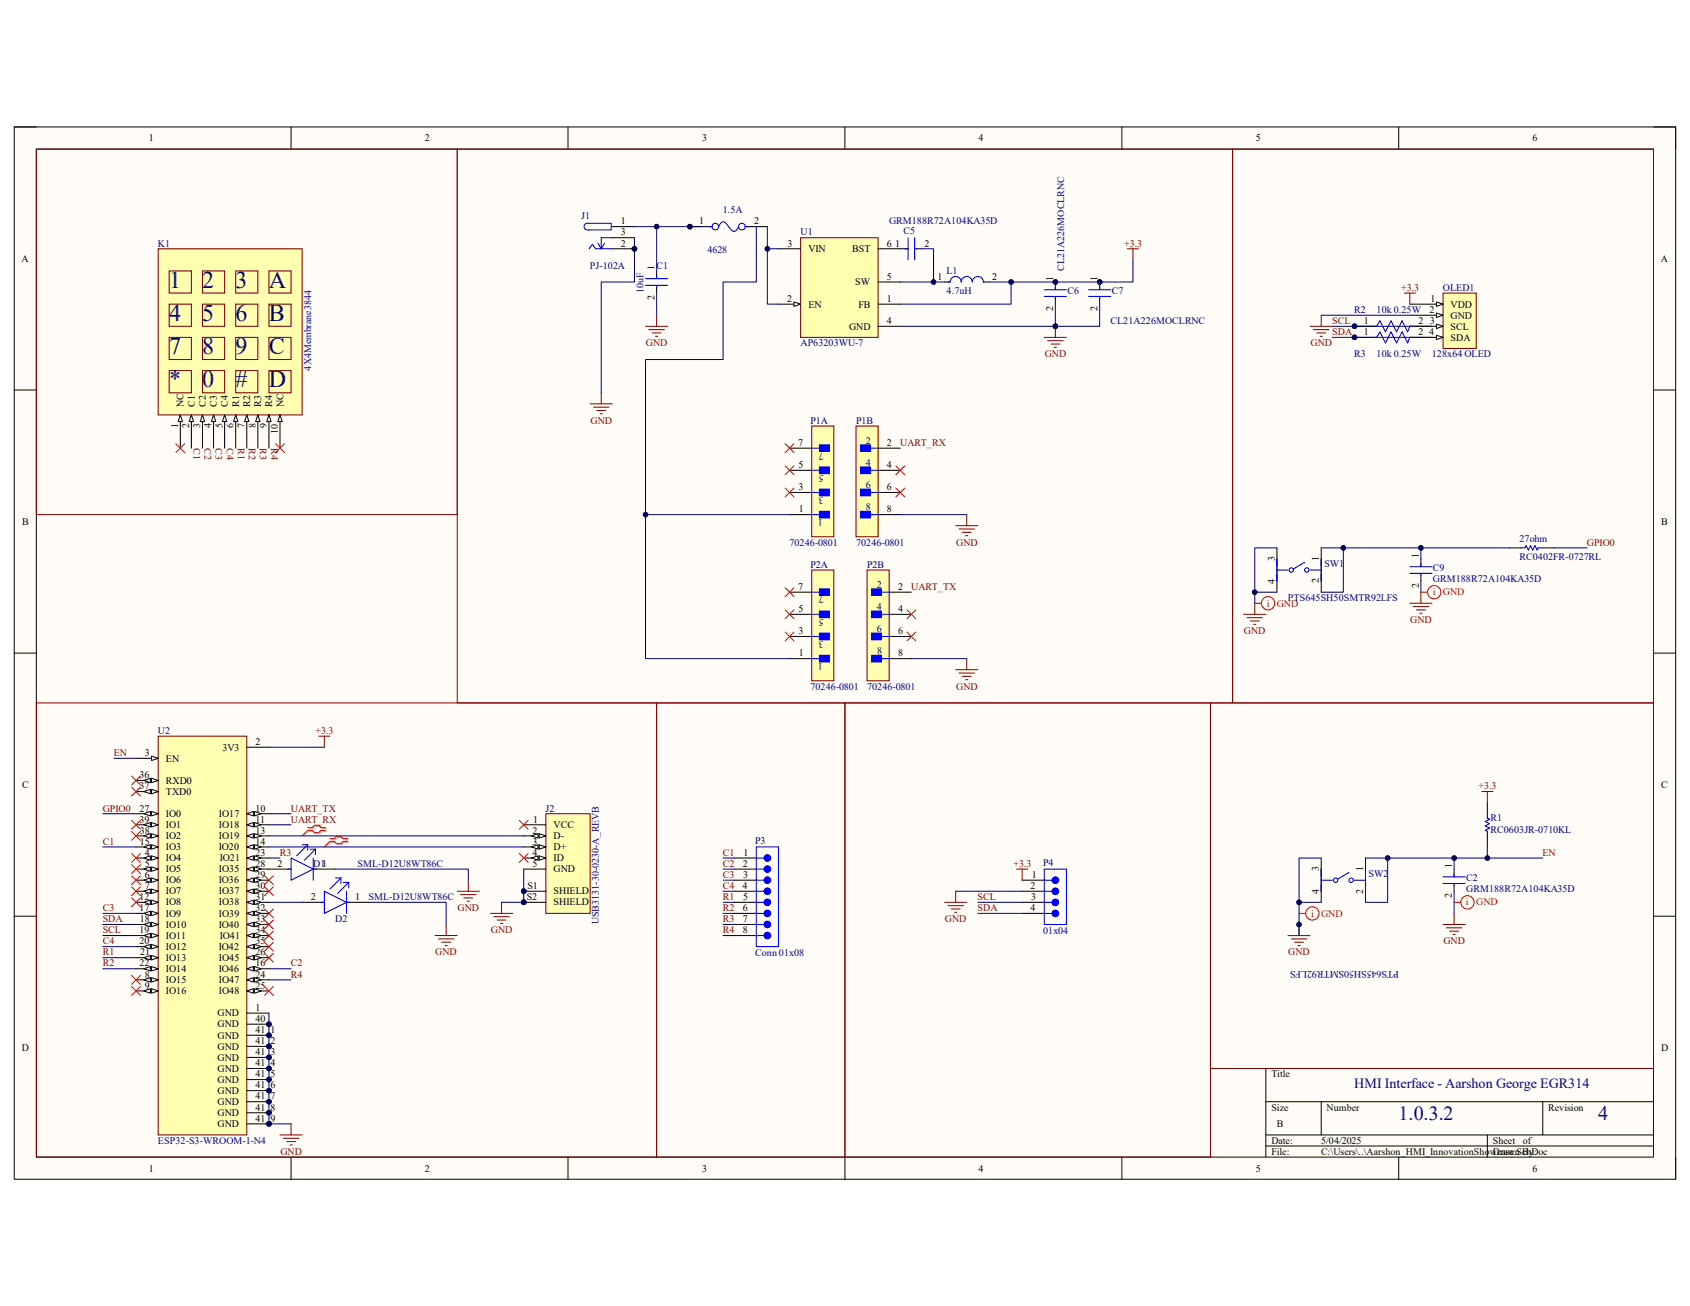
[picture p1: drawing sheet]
<svg xmlns="http://www.w3.org/2000/svg" width="279mm" height="216mm" viewBox="0 0 279 216" stroke-linecap="round" stroke-linejoin="round" font-family="sans-serif">
<defs><g id="words">
<g font-size="4" fill="#000080">
<text x="28" y="47.6">1</text>
<text x="33.4" y="47.6">2</text>
<text x="38.9" y="47.6">3</text>
<text x="44.4" y="47.6">A</text>
<text x="28" y="53.1">4</text>
<text x="33.4" y="53.1">5</text>
<text x="38.9" y="53.1">6</text>
<text x="44.4" y="53.1">B</text>
<text x="28" y="58.5">7</text>
<text x="33.4" y="58.5">8</text>
<text x="38.9" y="58.5">9</text>
<text x="44.4" y="58.5">C</text>
<text x="28" y="64.1">*</text>
<text x="33.4" y="64.1">0</text>
<text x="38.9" y="64.1">#</text>
<text x="44.4" y="64.1">D</text>
</g>
<g font-size="3.3" fill="#000080">
<text x="231.2" y="185.1">1.0.3.2</text>
<text x="264.2" y="185.1">4</text>
</g>
<text font-size="2.3" fill="#000080" x="223.9" y="179.8">HMI Interface - Aarshon George EGR314</text>
<g font-size="1.7">
<text x="24.6" y="23.4">1</text>
<text x="70.2" y="23.4">2</text>
<text x="116.1" y="23.4">3</text>
<text x="161.8" y="23.4">4</text>
<text x="207.6" y="23.4">5</text>
<text x="253.4" y="23.4">6</text>
<text x="102.7" y="38.9">3</text>
<text x="102.7" y="40.8">2</text>
<text x="102.7" y="37.1">1</text>
<text x="115.6" y="37.1">1</text>
<text x="124.7" y="37.1">2</text>
<text x="130.2" y="40.8">3</text>
<text x="133.6" y="41.7">VIN</text>
<text x="140.9" y="41.7">BST</text>
<text x="146.6" y="40.8">6</text>
<text x="148" y="40.8">1</text>
<text x="152.9" y="40.8">2</text>
<text x="3.6" y="43.3">A</text>
<text x="108.2" y="44.6" transform="rotate(-90 108.2 44.6)">1</text>
<text x="141.4" y="47.2">SW</text>
<text x="146.6" y="46.2">5</text>
<text x="155" y="46.2">1</text>
<text x="164" y="46.2">2</text>
<text x="174.1" y="46.4" transform="rotate(-90 174.1 46.4)">1</text>
<text x="181.4" y="46.4" transform="rotate(-90 181.4 46.4)">1</text>
<text x="274.6" y="43.3">A</text>
<text x="108.2" y="49.6" transform="rotate(-90 108.2 49.6)">2</text>
<text x="130.1" y="49.9">2</text>
<text x="133.6" y="50.8">EN</text>
<text x="141.9" y="50.8">FB</text>
<text x="146.6" y="49.9">1</text>
<text x="146.6" y="53.6">4</text>
<text x="174.1" y="51.4" transform="rotate(-90 174.1 51.4)">2</text>
<text x="181.4" y="51.4" transform="rotate(-90 181.4 51.4)">2</text>
<text x="225.5" y="53.6">1</text>
<text x="234.5" y="53.6">2</text>
<text x="236.3" y="51.7">2</text>
<text x="236.4" y="53.6">3</text>
<text x="236.5" y="49.9">1</text>
<text x="239.8" y="50.8">VDD</text>
<text x="239.8" y="52.7">GND</text>
<text x="140.4" y="54.5">GND</text>
<text x="225.5" y="55.4">1</text>
<text x="234.5" y="55.4">2</text>
<text x="236.3" y="55.4">4</text>
<text x="239.8" y="54.5">SCL</text>
<text x="239.8" y="56.3">SDA</text>
<text x="29.5" y="70.7" transform="rotate(-90 29.5 70.7)">1</text>
<text x="30.4" y="67.3" transform="rotate(-90 30.4 67.3)">NC</text>
<text x="31.3" y="70.8" transform="rotate(-90 31.3 70.8)">2</text>
<text x="32.2" y="67.3" transform="rotate(-90 32.2 67.3)">C1</text>
<text x="33.1" y="70.7" transform="rotate(-90 33.1 70.7)">3</text>
<text x="34" y="67.3" transform="rotate(-90 34 67.3)">C2</text>
<text x="34.9" y="70.8" transform="rotate(-90 34.9 70.8)">4</text>
<text x="35.9" y="67.3" transform="rotate(-90 35.9 67.3)">C3</text>
<text x="36.8" y="70.8" transform="rotate(-90 36.8 70.8)">5</text>
<text x="37.7" y="67.3" transform="rotate(-90 37.7 67.3)">C4</text>
<text x="38.6" y="70.8" transform="rotate(-90 38.6 70.8)">6</text>
<text x="39.5" y="67.3" transform="rotate(-90 39.5 67.3)">R1</text>
<text x="40.4" y="70.8" transform="rotate(-90 40.4 70.8)">7</text>
<text x="41.4" y="67.3" transform="rotate(-90 41.4 67.3)">R2</text>
<text x="42.3" y="70.8" transform="rotate(-90 42.3 70.8)">8</text>
<text x="43.2" y="67.3" transform="rotate(-90 43.2 67.3)">R3</text>
<text x="44.1" y="70.8" transform="rotate(-90 44.1 70.8)">9</text>
<text x="45" y="67.3" transform="rotate(-90 45 67.3)">R4</text>
<text x="45.9" y="71.7" transform="rotate(-90 45.9 71.7)">10</text>
<text x="46.9" y="67.3" transform="rotate(-90 46.9 67.3)">NC</text>
<text x="132" y="73.7">7</text>
<text x="132" y="77.4">5</text>
<text x="146.6" y="73.7">2</text>
<text x="146.6" y="77.4">4</text>
<text x="132" y="81">3</text>
<text x="146.6" y="81">6</text>
<text x="3.6" y="86.7">B</text>
<text x="132.1" y="84.7">1</text>
<text x="146.6" y="84.7">8</text>
<text x="274.7" y="86.7">B</text>
<text x="210.7" y="92.8" transform="rotate(-90 210.7 92.8)">3</text>
<text x="218.1" y="92.8" transform="rotate(-90 218.1 92.8)">1</text>
<text x="234.6" y="92.2" transform="rotate(-90 234.6 92.2)">1</text>
<text x="132" y="97.5">7</text>
<text x="132" y="101.2">5</text>
<text x="148.5" y="97.5">2</text>
<text x="148.5" y="101.2">4</text>
<text x="210.7" y="96.5" transform="rotate(-90 210.7 96.5)">4</text>
<text x="218.1" y="96.4" transform="rotate(-90 218.1 96.4)">2</text>
<text x="234.6" y="97.2" transform="rotate(-90 234.6 97.2)">2</text>
<text x="132" y="104.9">3</text>
<text x="148.5" y="104.9">6</text>
<text x="132.1" y="108.5">1</text>
<text x="148.5" y="108.5">8</text>
<text x="24" y="125">3</text>
<text x="27.4" y="125.9">EN</text>
<text x="36.8" y="124.1">3V3</text>
<text x="42.2" y="123.1">2</text>
<text x="3.6" y="130.3">C</text>
<text x="23.1" y="128.7">36</text>
<text x="23.1" y="130.5">37</text>
<text x="27.4" y="129.6">RXD0</text>
<text x="27.4" y="131.4">TXD0</text>
<text x="274.7" y="130.3">C</text>
<text x="23.1" y="134.2">27</text>
<text x="23.1" y="136">39</text>
<text x="23.1" y="137.8">38</text>
<text x="27.4" y="135">IO0</text>
<text x="27.4" y="136.9">IO1</text>
<text x="36.2" y="135">IO17</text>
<text x="36.2" y="136.9">IO18</text>
<text x="42.2" y="134.2">10</text>
<text x="42.2" y="136">11</text>
<text x="42.2" y="137.8">13</text>
<text x="88" y="137.8">2</text>
<text x="88.1" y="136">1</text>
<text x="91.5" y="136.9">VCC</text>
<text x="23.1" y="139.7">15</text>
<text x="23.9" y="141.5">4</text>
<text x="24" y="143.3">5</text>
<text x="27.4" y="138.7">IO2</text>
<text x="27.4" y="140.5">IO3</text>
<text x="27.4" y="142.4">IO4</text>
<text x="36.2" y="140.5">IO20</text>
<text x="36.2" y="138.7">IO19</text>
<text x="36.3" y="142.4">IO21</text>
<text x="42.2" y="139.7">14</text>
<text x="42.2" y="141.5">23</text>
<text x="42.2" y="143.3">28</text>
<text x="45.9" y="143.3">2</text>
<text x="88" y="141.5">4</text>
<text x="88.1" y="139.7">3</text>
<text x="88.1" y="143.3">5</text>
<text x="91.5" y="138.7">D-</text>
<text x="91.5" y="140.5">D+</text>
<text x="91.5" y="142.4">ID</text>
<text x="122.8" y="143.3">2</text>
<text x="122.9" y="141.5">1</text>
<text x="240" y="143.5" transform="rotate(-90 240 143.5)">1</text>
<text x="23.1" y="148.8">12</text>
<text x="23.9" y="145.1">6</text>
<text x="23.9" y="147">7</text>
<text x="27.4" y="144.2">IO5</text>
<text x="27.4" y="146">IO6</text>
<text x="27.4" y="147.9">IO7</text>
<text x="27.4" y="149.7">IO8</text>
<text x="36.2" y="146">IO36</text>
<text x="36.2" y="144.2">IO35</text>
<text x="36.2" y="147.9">IO37</text>
<text x="36.2" y="149.7">IO38</text>
<text x="42.2" y="145.1">29</text>
<text x="42.2" y="147">30</text>
<text x="42.2" y="148.8">31</text>
<text x="51.4" y="148.8">2</text>
<text x="58.7" y="148.8">1</text>
<text x="87.1" y="148.8">S2</text>
<text x="87.2" y="147">S1</text>
<text x="91.5" y="144.2">GND</text>
<text x="91.5" y="147.9">SHIELD</text>
<text x="91.5" y="149.7">SHIELD</text>
<text x="122.8" y="147">4</text>
<text x="122.9" y="145.1">3</text>
<text x="122.9" y="148.8">5</text>
<text x="170.4" y="147">2</text>
<text x="170.5" y="148.8">3</text>
<text x="170.6" y="145.1">1</text>
<text x="218.1" y="147.7" transform="rotate(-90 218.1 147.7)">4</text>
<text x="218.1" y="144" transform="rotate(-90 218.1 144)">3</text>
<text x="225.4" y="147.7" transform="rotate(-90 225.4 147.7)">2</text>
<text x="225.4" y="144" transform="rotate(-90 225.4 144)">1</text>
<text x="240" y="148.5" transform="rotate(-90 240 148.5)">2</text>
<text x="23.1" y="150.6">17</text>
<text x="23.1" y="154.3">19</text>
<text x="23.1" y="152.4">18</text>
<text x="27.4" y="151.6">IO9</text>
<text x="27.4" y="153.4">IO10</text>
<text x="27.4" y="155.2">IO11</text>
<text x="36.2" y="153.4">IO40</text>
<text x="36.2" y="151.6">IO39</text>
<text x="36.3" y="155.2">IO41</text>
<text x="42.2" y="150.6">32</text>
<text x="42.2" y="152.4">33</text>
<text x="42.2" y="154.3">34</text>
<text x="122.8" y="150.6">6</text>
<text x="122.8" y="152.4">7</text>
<text x="122.8" y="154.3">8</text>
<text x="170.4" y="150.6">4</text>
<text x="23.1" y="156.1">20</text>
<text x="23.1" y="159.8">22</text>
<text x="23.2" y="157.9">21</text>
<text x="23.9" y="161.6">8</text>
<text x="27.4" y="157">IO12</text>
<text x="27.4" y="158.9">IO13</text>
<text x="27.4" y="160.7">IO14</text>
<text x="36.2" y="157">IO42</text>
<text x="36.2" y="160.7">IO46</text>
<text x="36.2" y="158.9">IO45</text>
<text x="42.2" y="156.1">35</text>
<text x="42.2" y="157.9">26</text>
<text x="42.2" y="159.8">16</text>
<text x="42.2" y="161.6">24</text>
<text x="23.9" y="163.4">9</text>
<text x="27.4" y="162.5">IO15</text>
<text x="27.4" y="164.4">IO16</text>
<text x="36.2" y="162.5">IO47</text>
<text x="36.2" y="164.4">IO48</text>
<text x="42.2" y="163.4">25</text>
<text x="42.2" y="167.1">1</text>
<text x="3.6" y="173.7">D</text>
<text x="36" y="168">GND</text>
<text x="36" y="169.8">GND</text>
<text x="36" y="171.7">GND</text>
<text x="36" y="173.5">GND</text>
<text x="42.2" y="169">40</text>
<text x="42.2" y="170.8">41_1</text>
<text x="42.2" y="172.6">41_2</text>
<text x="274.6" y="173.7">D</text>
<text x="36" y="175.3">GND</text>
<text x="36" y="177.2">GND</text>
<text x="36" y="179">GND</text>
<text x="42.2" y="174.4">41_3</text>
<text x="42.2" y="176.3">41_4</text>
<text x="42.2" y="178.1">41_5</text>
<text x="42.2" y="179.9">41_6</text>
<text x="210.2" y="178.1">Title</text>
<text x="36" y="180.8">GND</text>
<text x="36" y="182.7">GND</text>
<text x="36" y="184.5">GND</text>
<text x="42.2" y="181.7">41_7</text>
<text x="42.2" y="183.6">41_8</text>
<text x="42.2" y="185.4">41_9</text>
<text x="210.2" y="183.6">Size</text>
<text x="219.3" y="183.6">Number</text>
<text x="256" y="183.6">Revision</text>
<text x="36" y="186.4">GND</text>
<text x="210.2" y="189.1">Date:</text>
<text x="210.2" y="190.9">File:</text>
<text x="211.1" y="186.4">B</text>
<text x="218.4" y="189.1">5/04/2025</text>
<text x="218.4" y="190.9">C:\Users\..\Aarshon_HMI_InnovationShowcase.SchDoc</text>
<text x="246.8" y="190.9">Drawn By:</text>
<text x="246.8" y="189.1">Sheet</text>
<text x="251.8" y="189.1">of</text>
<text x="24.6" y="193.7">1</text>
<text x="70.2" y="193.7">2</text>
<text x="116.1" y="193.7">3</text>
<text x="161.8" y="193.7">4</text>
<text x="207.6" y="193.7">5</text>
<text x="253.4" y="193.7">6</text>
</g>
<g font-size="1.7" fill="#000080">
<text x="119.5" y="35.3">1.5A</text>
<text x="26.1" y="40.8">K1</text>
<text x="96.1" y="36.2">J1</text>
<text x="117" y="41.9">4628</text>
<text x="132.3" y="38.9">U1</text>
<text x="147" y="37.1">GRM188R72A104KA35D</text>
<text x="149.4" y="38.7">C5</text>
<text x="97.5" y="44.4">PJ-102A</text>
<text x="108.5" y="44.4">C1</text>
<text x="156.5" y="45.3">L1</text>
<text x="175.9" y="44.8" transform="rotate(-90 175.9 44.8)">CL21A226MOCLRNC</text>
<text x="106.4" y="48.4" transform="rotate(-90 106.4 48.4)">10uF</text>
<text x="156.5" y="48.6">4.7uH</text>
<text x="176.5" y="48.6">C6</text>
<text x="183.6" y="53.6">CL21A226MOCLRNC</text>
<text x="183.8" y="48.6">C7</text>
<text x="223.9" y="51.7">R2</text>
<text x="227.6" y="51.7">10k 0.25W</text>
<text x="238.5" y="48.1">OLED1</text>
<text x="132.3" y="57.2">AP63203WU-7</text>
<text x="223.9" y="59.1">R3</text>
<text x="227.6" y="59.1">10k 0.25W</text>
<text x="236.7" y="59.1">128x64 OLED</text>
<text x="51.4" y="61.3" transform="rotate(-90 51.4 61.3)">4X4Membrane3844</text>
<text x="134" y="70.1">P1A</text>
<text x="141.5" y="70.1">P1B</text>
<text x="136.2" y="74.8" transform="rotate(-180 136.2 74.8)">7</text>
<text x="143.1" y="73.4">2</text>
<text x="143.1" y="77">4</text>
<text x="136.1" y="82.2" transform="rotate(-180 136.1 82.2)">3</text>
<text x="136.2" y="78.5" transform="rotate(-180 136.2 78.5)">5</text>
<text x="143.1" y="80.7">6</text>
<text x="136.1" y="85.8" transform="rotate(-180 136.1 85.8)">1</text>
<text x="143.1" y="84.3">8</text>
<text x="251.2" y="89.7">27ohm</text>
<text x="130.5" y="90.2">70246-0801</text>
<text x="134" y="93.9">P2A</text>
<text x="141.5" y="90.2">70246-0801</text>
<text x="143.3" y="93.9">P2B</text>
<text x="218.9" y="93.7">SW1</text>
<text x="236.9" y="94.4">C9</text>
<text x="251.2" y="92.6">RC0402FR-0727RL</text>
<text x="136.2" y="98.6" transform="rotate(-180 136.2 98.6)">7</text>
<text x="144.9" y="97.2">2</text>
<text x="144.9" y="100.8">4</text>
<text x="212.9" y="99.4">PTS645SH50SMTR92LFS</text>
<text x="236.9" y="96.2">GRM188R72A104KA35D</text>
<text x="136.1" y="105.9" transform="rotate(-180 136.1 105.9)">3</text>
<text x="136.2" y="102.3" transform="rotate(-180 136.2 102.3)">5</text>
<text x="144.9" y="104.5">6</text>
<text x="136.1" y="109.6" transform="rotate(-180 136.1 109.6)">1</text>
<text x="145" y="108.2">8</text>
<text x="134" y="114">70246-0801</text>
<text x="143.3" y="114">70246-0801</text>
<text x="26.1" y="121.3">U2</text>
<text x="90.2" y="134.2">J2</text>
<text x="246.4" y="135.8">R1</text>
<text x="246.4" y="137.6">RC0603JR-0710KL</text>
<text x="51.8" y="143.3">D11</text>
<text x="59.1" y="143.3">SML-D12U8WT86C</text>
<text x="124.8" y="139.4">P3</text>
<text x="172.5" y="143.1">P4</text>
<text x="60.9" y="148.8">SML-D12U8WT86C</text>
<text x="226.3" y="144.9">SW2</text>
<text x="242.4" y="145.7">C2</text>
<text x="242.4" y="147.5">GRM188R72A104KA35D</text>
<text x="55.4" y="152.4">D2</text>
<text x="99" y="152.8" transform="rotate(-90 99 152.8)">USB3131-30-0230-A_REVB</text>
<text x="172.5" y="154.5">01x04</text>
<text x="124.8" y="158.1">Conn 01x08</text>
<text x="231.3" y="160.5" transform="rotate(-180 231.3 160.5)">PTS645SH50SMTR92LFS</text>
<text x="26.1" y="189.1">ESP32-S3-WROOM-1-N4</text>
</g>
<g font-size="1.7" fill="#800000">
<text x="185.8" y="40.8">+3.3</text>
<text x="220.3" y="53.6">SCL</text>
<text x="231.6" y="48.1">+3.3</text>
<text x="106.8" y="57.2">GND</text>
<text x="172.7" y="59.1">GND</text>
<text x="216.7" y="57.2">GND</text>
<text x="220.3" y="55.4">SDA</text>
<text x="97.6" y="70.1">GND</text>
<text x="32" y="74.1" transform="rotate(90 32 74.1)">C1</text>
<text x="33.8" y="74.1" transform="rotate(90 33.8 74.1)">C2</text>
<text x="35.6" y="74.1" transform="rotate(90 35.6 74.1)">C3</text>
<text x="37.5" y="74.1" transform="rotate(90 37.5 74.1)">C4</text>
<text x="39.3" y="74.1" transform="rotate(90 39.3 74.1)">R1</text>
<text x="41.1" y="74.1" transform="rotate(90 41.1 74.1)">R2</text>
<text x="43" y="74.1" transform="rotate(90 43 74.1)">R3</text>
<text x="44.8" y="74.1" transform="rotate(90 44.8 74.1)">R4</text>
<text x="148.8" y="73.7">UART_RX</text>
<text x="158.1" y="90.2">GND</text>
<text x="262.3" y="90.2">GPIO0</text>
<text x="150.7" y="97.5">UART_TX</text>
<text x="205.7" y="104.9">GND</text>
<text x="233.1" y="103">GND</text>
<text x="158.1" y="114">GND</text>
<text x="18.8" y="125">EN</text>
<text x="52.2" y="121.3">+3.3</text>
<text x="244.4" y="130.5">+3.3</text>
<text x="17" y="134.2">GPIO0</text>
<text x="48.1" y="134.2">UART_TX</text>
<text x="48.1" y="136">UART_RX</text>
<text x="17" y="139.7">C1</text>
<text x="46.3" y="141.5">R3</text>
<text x="119.5" y="141.5">C1</text>
<text x="119.5" y="143.3">C2</text>
<text x="167.6" y="143.3">+3.3</text>
<text x="255" y="141.5">EN</text>
<text x="119.5" y="145.1">C3</text>
<text x="119.5" y="147">C4</text>
<text x="119.5" y="148.8">R1</text>
<text x="161.6" y="148.8">SCL</text>
<text x="17" y="152.4">SDA</text>
<text x="17" y="154.3">SCL</text>
<text x="17" y="150.6">C3</text>
<text x="75.6" y="150.6">GND</text>
<text x="81.2" y="154.3">GND</text>
<text x="119.5" y="150.6">R2</text>
<text x="119.5" y="152.4">R3</text>
<text x="119.5" y="154.3">R4</text>
<text x="156.2" y="152.4">GND</text>
<text x="161.6" y="150.6">SDA</text>
<text x="17" y="156.1">C4</text>
<text x="17" y="157.9">R1</text>
<text x="17" y="159.8">R2</text>
<text x="48.1" y="159.8">C2</text>
<text x="48.1" y="161.6">R4</text>
<text x="72" y="157.9">GND</text>
<text x="213" y="157.9">GND</text>
<text x="238.6" y="156.1">GND</text>
<text x="46.4" y="190.9">GND</text>
</g>
<g font-size="1.7" fill="#f00">
<text x="209.4" y="100.3">i</text>
<text x="211.1" y="100.3">GND</text>
<text x="236.9" y="98.4">i</text>
<text x="238.6" y="98.4">GND</text>
<text x="242.4" y="149.7">i</text>
<text x="244" y="149.7">GND</text>
<text x="216.7" y="151.6">i</text>
<text x="218.4" y="151.6">GND</text>
</g>
</g></defs>
<path d="M2.3 21h274.7v173.9h-274.7z" fill-rule="evenodd" fill="#fffcf8"/>
<path d="M2.3 21h274.7v173.9h-274.7z" fill="none" stroke="#000" stroke-width=".17"/>
<path d="M6 24.6h267.4v166.7h-267.4z" fill-rule="evenodd" fill="#fffcf8"/>
<g fill="none" stroke="#000" stroke-width=".17">
<path d="M2.3 21h3.7M6 24.6h267.4v166.7h-267.4zM48.1 21v3.6M93.9 21v3.6M139.7 21v3.6M185.5 21v3.6M231.2 21v3.6M273.4 21h3.6v3.6M2.3 64.5h3.7M273.4 64.5h3.6M2.3 108h3.7M273.4 108h3.6"/>
<path d="M2.3 151.5h3.7M273.4 151.5h3.6M273.4 176.6h-64.1v14.7M48.1 191.3v3.6M93.9 191.3v3.6M139.7 191.3v3.6M185.5 191.3v3.6M209.3 182.1h64.1M209.3 187.6h64.1M209.3 189.5h64.1M218.4 182.1v5.5M231.2 191.3v3.6"/>
<path d="M245.9 187.6v3.7M255.1 182.1v5.5M277 191.3v3.6"/>
</g>
<circle cx="44.5" cy="169.3" r=".37" fill="#000080"/>
<circle cx="44.5" cy="169.3" r=".37" fill="none" stroke="#000080" stroke-width=".17"/>
<circle cx="44.5" cy="171.1" r=".37" fill="#000080"/>
<circle cx="44.5" cy="171.1" r=".37" fill="none" stroke="#000080" stroke-width=".17"/>
<circle cx="44.5" cy="173" r=".37" fill="#000080"/>
<circle cx="44.5" cy="173" r=".37" fill="none" stroke="#000080" stroke-width=".17"/>
<circle cx="44.5" cy="174.8" r=".37" fill="#000080"/>
<circle cx="44.5" cy="174.8" r=".37" fill="none" stroke="#000080" stroke-width=".17"/>
<circle cx="44.5" cy="176.6" r=".37" fill="#000080"/>
<circle cx="44.5" cy="176.6" r=".37" fill="none" stroke="#000080" stroke-width=".17"/>
<circle cx="44.5" cy="178.5" r=".37" fill="#000080"/>
<circle cx="44.5" cy="178.5" r=".37" fill="none" stroke="#000080" stroke-width=".17"/>
<circle cx="44.5" cy="180.3" r=".37" fill="#000080"/>
<circle cx="44.5" cy="180.3" r=".37" fill="none" stroke="#000080" stroke-width=".17"/>
<circle cx="44.5" cy="182.1" r=".37" fill="#000080"/>
<circle cx="44.5" cy="182.1" r=".37" fill="none" stroke="#000080" stroke-width=".17"/>
<circle cx="44.5" cy="184" r=".37" fill="#000080"/>
<circle cx="44.5" cy="184" r=".37" fill="none" stroke="#000080" stroke-width=".17"/>
<circle cx="44.5" cy="185.8" r=".37" fill="#000080"/>
<circle cx="44.5" cy="185.8" r=".37" fill="none" stroke="#000080" stroke-width=".17"/>
<path d="M26.2 121.7h14.6v65.9h-14.6z" fill-rule="evenodd" fill="#ffffb0"/>
<path d="M26.2 121.7h14.6v65.9h-14.6z" fill="none" stroke="#800000" stroke-width=".17"/>
<path d="M22.5 125.4h3.7" fill="none" stroke="#000" stroke-width=".17"/>
<path d="M25.1 125l1.1 .4-1.1 .3z" fill="#f8fcff"/>
<path d="M22.5 129h3.7M25.1 125l1.1 .4-1.1 .3z" fill="none" stroke="#000" stroke-width=".17"/>
<path d="M25.1 128.7l1.1 .3-1.1 .4z" fill="#f8fcff"/>
<path d="M25.1 128.7l1.1 .3-1.1 .4z" fill="none" stroke="#000" stroke-width=".17"/>
<path d="M23.8 129l1.1-.3v.7z" fill="#f8fcff"/>
<path d="M22.5 130.9h3.7M23.8 129l1.1-.3v.7z" fill="none" stroke="#000" stroke-width=".17"/>
<path d="M25.1 130.5l1.1 .4-1.1 .3z" fill="#f8fcff"/>
<path d="M25.1 130.5l1.1 .4-1.1 .3z" fill="none" stroke="#000" stroke-width=".17"/>
<path d="M23.8 130.9l1.1-.4v.7z" fill="#f8fcff"/>
<path d="M22.5 134.5h3.7M23.8 130.9l1.1-.4v.7z" fill="none" stroke="#000" stroke-width=".17"/>
<path d="M25.1 134.1l1.1 .4-1.1 .4z" fill="#f8fcff"/>
<path d="M25.1 134.1l1.1 .4-1.1 .4z" fill="none" stroke="#000" stroke-width=".17"/>
<path d="M23.8 134.5l1.1-.4v.8z" fill="#f8fcff"/>
<path d="M22.5 136.4h3.7M23.8 134.5l1.1-.4v.8z" fill="none" stroke="#000" stroke-width=".17"/>
<path d="M25.1 136l1.1 .4-1.1 .3z" fill="#f8fcff"/>
<path d="M25.1 136l1.1 .4-1.1 .3z" fill="none" stroke="#000" stroke-width=".17"/>
<path d="M23.8 136.4l1.1-.4v.7z" fill="#f8fcff"/>
<path d="M22.5 138.2h3.7M23.8 136.4l1.1-.4v.7z" fill="none" stroke="#000" stroke-width=".17"/>
<path d="M25.1 137.8l1.1 .4-1.1 .3z" fill="#f8fcff"/>
<path d="M25.1 137.8l1.1 .4-1.1 .3z" fill="none" stroke="#000" stroke-width=".17"/>
<path d="M23.8 138.2l1.1-.4v.7z" fill="#f8fcff"/>
<path d="M23.8 138.2l1.1-.4v.7zM22.5 140h3.7" fill="none" stroke="#000" stroke-width=".17"/>
<path d="M25.1 139.6l1.1 .4-1.1 .4z" fill="#f8fcff"/>
<path d="M25.1 139.6l1.1 .4-1.1 .4z" fill="none" stroke="#000" stroke-width=".17"/>
<path d="M23.8 140l1.1-.4v.8z" fill="#f8fcff"/>
<path d="M22.5 141.8h3.7M23.8 140l1.1-.4v.8z" fill="none" stroke="#000" stroke-width=".17"/>
<path d="M25.1 141.5l1.1 .3-1.1 .4z" fill="#f8fcff"/>
<path d="M25.1 141.5l1.1 .3-1.1 .4z" fill="none" stroke="#000" stroke-width=".17"/>
<path d="M23.8 141.8l1.1-.3v.7z" fill="#f8fcff"/>
<path d="M22.5 143.7h3.7M23.8 141.8l1.1-.3v.7z" fill="none" stroke="#000" stroke-width=".17"/>
<path d="M25.1 143.3l1.1 .4-1.1 .3z" fill="#f8fcff"/>
<path d="M25.1 143.3l1.1 .4-1.1 .3z" fill="none" stroke="#000" stroke-width=".17"/>
<path d="M23.8 143.7l1.1-.4v.7z" fill="#f8fcff"/>
<path d="M22.5 145.5h3.7M23.8 143.7l1.1-.4v.7z" fill="none" stroke="#000" stroke-width=".17"/>
<path d="M25.1 145.1l1.1 .4-1.1 .4z" fill="#f8fcff"/>
<path d="M25.1 145.1l1.1 .4-1.1 .4z" fill="none" stroke="#000" stroke-width=".17"/>
<path d="M23.8 145.5l1.1-.4v.8z" fill="#f8fcff"/>
<path d="M22.5 147.3h3.7M23.8 145.5l1.1-.4v.8z" fill="none" stroke="#000" stroke-width=".17"/>
<path d="M25.1 147l1.1 .3-1.1 .4z" fill="#f8fcff"/>
<path d="M25.1 147l1.1 .3-1.1 .4z" fill="none" stroke="#000" stroke-width=".17"/>
<path d="M23.8 147.3l1.1-.3v.7z" fill="#f8fcff"/>
<path d="M22.5 149.2h3.7M23.8 147.3l1.1-.3v.7z" fill="none" stroke="#000" stroke-width=".17"/>
<path d="M25.1 148.8l1.1 .4-1.1 .3z" fill="#f8fcff"/>
<path d="M25.1 148.8l1.1 .4-1.1 .3z" fill="none" stroke="#000" stroke-width=".17"/>
<path d="M23.8 149.2l1.1-.4v.7z" fill="#f8fcff"/>
<path d="M22.5 151h3.7M23.8 149.2l1.1-.4v.7z" fill="none" stroke="#000" stroke-width=".17"/>
<path d="M25.1 150.6l1.1 .4-1.1 .4z" fill="#f8fcff"/>
<path d="M25.1 150.6l1.1 .4-1.1 .4z" fill="none" stroke="#000" stroke-width=".17"/>
<path d="M23.8 151l1.1-.4v.8z" fill="#f8fcff"/>
<path d="M22.5 152.8h3.7M23.8 151l1.1-.4v.8z" fill="none" stroke="#000" stroke-width=".17"/>
<path d="M25.1 152.5l1.1 .3-1.1 .4z" fill="#f8fcff"/>
<path d="M25.1 152.5l1.1 .3-1.1 .4z" fill="none" stroke="#000" stroke-width=".17"/>
<path d="M23.8 152.8l1.1-.3v.7z" fill="#f8fcff"/>
<path d="M22.5 154.7h3.7M23.8 152.8l1.1-.3v.7z" fill="none" stroke="#000" stroke-width=".17"/>
<path d="M25.1 154.3l1.1 .4-1.1 .3z" fill="#f8fcff"/>
<path d="M25.1 154.3l1.1 .4-1.1 .3z" fill="none" stroke="#000" stroke-width=".17"/>
<path d="M23.8 154.7l1.1-.4v.7z" fill="#f8fcff"/>
<path d="M22.5 156.5h3.7M23.8 154.7l1.1-.4v.7z" fill="none" stroke="#000" stroke-width=".17"/>
<path d="M25.1 156.1l1.1 .4-1.1 .4z" fill="#f8fcff"/>
<path d="M25.1 156.1l1.1 .4-1.1 .4z" fill="none" stroke="#000" stroke-width=".17"/>
<path d="M23.8 156.5l1.1-.4v.8z" fill="#f8fcff"/>
<path d="M22.5 158.3h3.7M23.8 156.5l1.1-.4v.8z" fill="none" stroke="#000" stroke-width=".17"/>
<path d="M25.1 158l1.1 .3-1.1 .4z" fill="#f8fcff"/>
<path d="M25.1 158l1.1 .3-1.1 .4z" fill="none" stroke="#000" stroke-width=".17"/>
<path d="M23.8 158.3l1.1-.3v.7z" fill="#f8fcff"/>
<path d="M23.8 158.3l1.1-.3v.7zM22.5 160.2h3.7" fill="none" stroke="#000" stroke-width=".17"/>
<path d="M25.1 159.8l1.1 .4-1.1 .3z" fill="#f8fcff"/>
<path d="M25.1 159.8l1.1 .4-1.1 .3z" fill="none" stroke="#000" stroke-width=".17"/>
<path d="M23.8 160.2l1.1-.4v.7z" fill="#f8fcff"/>
<path d="M22.5 162h3.7M23.8 160.2l1.1-.4v.7z" fill="none" stroke="#000" stroke-width=".17"/>
<path d="M25.1 161.6l1.1 .4-1.1 .4z" fill="#f8fcff"/>
<path d="M25.1 161.6l1.1 .4-1.1 .4z" fill="none" stroke="#000" stroke-width=".17"/>
<path d="M23.8 162l1.1-.4v.8z" fill="#f8fcff"/>
<path d="M22.5 163.8h3.7M23.8 162l1.1-.4v.8z" fill="none" stroke="#000" stroke-width=".17"/>
<path d="M25.1 163.4l1.1 .4-1.1 .4z" fill="#f8fcff"/>
<path d="M25.1 163.4l1.1 .4-1.1 .4z" fill="none" stroke="#000" stroke-width=".17"/>
<path d="M23.8 163.8l1.1-.4v.8z" fill="#f8fcff"/>
<path d="M40.8 123.5h3.7M40.8 134.5h3.7M23.8 163.8l1.1-.4v.8z" fill="none" stroke="#000" stroke-width=".17"/>
<path d="M40.8 134.5l1.1-.4v.8z" fill="#f8fcff"/>
<path d="M40.8 134.5l1.1-.4v.8z" fill="none" stroke="#000" stroke-width=".17"/>
<path d="M42.1 134.1l1.1 .4-1.1 .4z" fill="#f8fcff"/>
<path d="M40.8 136.4h3.7M42.1 134.1l1.1 .4-1.1 .4z" fill="none" stroke="#000" stroke-width=".17"/>
<path d="M40.8 136.4l1.1-.4v.7z" fill="#f8fcff"/>
<path d="M40.8 136.4l1.1-.4v.7z" fill="none" stroke="#000" stroke-width=".17"/>
<path d="M42.1 136l1.1 .4-1.1 .3z" fill="#f8fcff"/>
<path d="M40.8 138.2h3.7M42.1 136l1.1 .4-1.1 .3z" fill="none" stroke="#000" stroke-width=".17"/>
<path d="M40.8 138.2l1.1-.4v.7z" fill="#f8fcff"/>
<path d="M40.8 138.2l1.1-.4v.7z" fill="none" stroke="#000" stroke-width=".17"/>
<path d="M42.1 137.8l1.1 .4-1.1 .3z" fill="#f8fcff"/>
<path d="M42.1 137.8l1.1 .4-1.1 .3zM40.8 140h3.7" fill="none" stroke="#000" stroke-width=".17"/>
<path d="M40.8 140l1.1-.4v.8z" fill="#f8fcff"/>
<path d="M40.8 140l1.1-.4v.8z" fill="none" stroke="#000" stroke-width=".17"/>
<path d="M42.1 139.6l1.1 .4-1.1 .4z" fill="#f8fcff"/>
<path d="M42.1 139.6l1.1 .4-1.1 .4zM40.8 141.8h3.7" fill="none" stroke="#000" stroke-width=".17"/>
<path d="M40.8 141.8l1.1-.3v.7z" fill="#f8fcff"/>
<path d="M40.8 141.8l1.1-.3v.7z" fill="none" stroke="#000" stroke-width=".17"/>
<path d="M42.1 141.5l1.1 .3-1.1 .4z" fill="#f8fcff"/>
<path d="M40.8 143.7h3.7M42.1 141.5l1.1 .3-1.1 .4z" fill="none" stroke="#000" stroke-width=".17"/>
<path d="M40.8 143.7l1.1-.4v.7z" fill="#f8fcff"/>
<path d="M40.8 143.7l1.1-.4v.7z" fill="none" stroke="#000" stroke-width=".17"/>
<path d="M42.1 143.3l1.1 .4-1.1 .3z" fill="#f8fcff"/>
<path d="M40.8 145.5h3.7M42.1 143.3l1.1 .4-1.1 .3z" fill="none" stroke="#000" stroke-width=".17"/>
<path d="M40.8 145.5l1.1-.4v.8z" fill="#f8fcff"/>
<path d="M40.8 145.5l1.1-.4v.8z" fill="none" stroke="#000" stroke-width=".17"/>
<path d="M42.1 145.1l1.1 .4-1.1 .4z" fill="#f8fcff"/>
<path d="M40.8 147.3h3.7M42.1 145.1l1.1 .4-1.1 .4z" fill="none" stroke="#000" stroke-width=".17"/>
<path d="M40.8 147.3l1.1-.3v.7z" fill="#f8fcff"/>
<path d="M40.8 147.3l1.1-.3v.7z" fill="none" stroke="#000" stroke-width=".17"/>
<path d="M42.1 147l1.1 .3-1.1 .4z" fill="#f8fcff"/>
<path d="M40.8 149.2h3.7M42.1 147l1.1 .3-1.1 .4z" fill="none" stroke="#000" stroke-width=".17"/>
<path d="M40.8 149.2l1.1-.4v.7z" fill="#f8fcff"/>
<path d="M40.8 149.2l1.1-.4v.7z" fill="none" stroke="#000" stroke-width=".17"/>
<path d="M42.1 148.8l1.1 .4-1.1 .3z" fill="#f8fcff"/>
<path d="M40.8 151h3.7M42.1 148.8l1.1 .4-1.1 .3z" fill="none" stroke="#000" stroke-width=".17"/>
<path d="M40.8 151l1.1-.4v.8z" fill="#f8fcff"/>
<path d="M40.8 151l1.1-.4v.8z" fill="none" stroke="#000" stroke-width=".17"/>
<path d="M42.1 150.6l1.1 .4-1.1 .4z" fill="#f8fcff"/>
<path d="M40.8 152.8h3.7M42.1 150.6l1.1 .4-1.1 .4z" fill="none" stroke="#000" stroke-width=".17"/>
<path d="M40.8 152.8l1.1-.3v.7z" fill="#f8fcff"/>
<path d="M40.8 152.8l1.1-.3v.7z" fill="none" stroke="#000" stroke-width=".17"/>
<path d="M42.1 152.5l1.1 .3-1.1 .4z" fill="#f8fcff"/>
<path d="M40.8 154.7h3.7M42.1 152.5l1.1 .3-1.1 .4z" fill="none" stroke="#000" stroke-width=".17"/>
<path d="M40.8 154.7l1.1-.4v.7z" fill="#f8fcff"/>
<path d="M40.8 154.7l1.1-.4v.7z" fill="none" stroke="#000" stroke-width=".17"/>
<path d="M42.1 154.3l1.1 .4-1.1 .3z" fill="#f8fcff"/>
<path d="M40.8 156.5h3.7M42.1 154.3l1.1 .4-1.1 .3z" fill="none" stroke="#000" stroke-width=".17"/>
<path d="M40.8 156.5l1.1-.4v.8z" fill="#f8fcff"/>
<path d="M40.8 156.5l1.1-.4v.8z" fill="none" stroke="#000" stroke-width=".17"/>
<path d="M42.1 156.1l1.1 .4-1.1 .4z" fill="#f8fcff"/>
<path d="M40.8 158.3h3.7M42.1 156.1l1.1 .4-1.1 .4z" fill="none" stroke="#000" stroke-width=".17"/>
<path d="M40.8 158.3l1.1-.3v.7z" fill="#f8fcff"/>
<path d="M40.8 158.3l1.1-.3v.7z" fill="none" stroke="#000" stroke-width=".17"/>
<path d="M42.1 158l1.1 .3-1.1 .4z" fill="#f8fcff"/>
<path d="M42.1 158l1.1 .3-1.1 .4zM40.8 160.2h3.7" fill="none" stroke="#000" stroke-width=".17"/>
<path d="M40.8 160.2l1.1-.4v.7z" fill="#f8fcff"/>
<path d="M40.8 160.2l1.1-.4v.7z" fill="none" stroke="#000" stroke-width=".17"/>
<path d="M42.1 159.8l1.1 .4-1.1 .3z" fill="#f8fcff"/>
<path d="M42.1 159.8l1.1 .4-1.1 .3zM40.8 162h3.7" fill="none" stroke="#000" stroke-width=".17"/>
<path d="M40.8 162l1.1-.4v.8z" fill="#f8fcff"/>
<path d="M40.8 162l1.1-.4v.8z" fill="none" stroke="#000" stroke-width=".17"/>
<path d="M42.1 161.6l1.1 .4-1.1 .4z" fill="#f8fcff"/>
<path d="M40.8 163.8h3.7M42.1 161.6l1.1 .4-1.1 .4z" fill="none" stroke="#000" stroke-width=".17"/>
<path d="M40.8 163.8l1.1-.4v.8z" fill="#f8fcff"/>
<path d="M40.8 163.8l1.1-.4v.8z" fill="none" stroke="#000" stroke-width=".17"/>
<path d="M42.1 163.4l1.1 .4-1.1 .4z" fill="#f8fcff"/>
<path d="M40.8 167.5h3.7M40.8 169.3h3.7M42.1 163.4l1.1 .4-1.1 .4z" fill="none" stroke="#000" stroke-width=".17"/>
<circle cx="44.5" cy="169.3" r=".37" fill="#000080"/>
<circle cx="44.5" cy="169.3" r=".37" fill="none" stroke="#000080" stroke-width=".17"/>
<path d="M40.8 171.1h3.7" fill="none" stroke="#000" stroke-width=".17"/>
<circle cx="44.5" cy="171.1" r=".37" fill="#000080"/>
<circle cx="44.5" cy="171.1" r=".37" fill="none" stroke="#000080" stroke-width=".17"/>
<path d="M40.8 173h3.7" fill="none" stroke="#000" stroke-width=".17"/>
<circle cx="44.5" cy="173" r=".37" fill="#000080"/>
<circle cx="44.5" cy="173" r=".37" fill="none" stroke="#000080" stroke-width=".17"/>
<path d="M40.8 174.8h3.7" fill="none" stroke="#000" stroke-width=".17"/>
<circle cx="44.5" cy="174.8" r=".37" fill="#000080"/>
<circle cx="44.5" cy="174.8" r=".37" fill="none" stroke="#000080" stroke-width=".17"/>
<path d="M40.8 176.6h3.7" fill="none" stroke="#000" stroke-width=".17"/>
<circle cx="44.5" cy="176.6" r=".37" fill="#000080"/>
<circle cx="44.5" cy="176.6" r=".37" fill="none" stroke="#000080" stroke-width=".17"/>
<path d="M40.8 178.5h3.7" fill="none" stroke="#000" stroke-width=".17"/>
<circle cx="44.5" cy="178.5" r=".37" fill="#000080"/>
<circle cx="44.5" cy="178.5" r=".37" fill="none" stroke="#000080" stroke-width=".17"/>
<path d="M40.8 180.3h3.7" fill="none" stroke="#000" stroke-width=".17"/>
<circle cx="44.5" cy="180.3" r=".37" fill="#000080"/>
<circle cx="44.5" cy="180.3" r=".37" fill="none" stroke="#000080" stroke-width=".17"/>
<path d="M40.8 182.1h3.7" fill="none" stroke="#000" stroke-width=".17"/>
<circle cx="44.5" cy="182.1" r=".37" fill="#000080"/>
<circle cx="44.5" cy="182.1" r=".37" fill="none" stroke="#000080" stroke-width=".17"/>
<path d="M40.8 184h3.7" fill="none" stroke="#000" stroke-width=".17"/>
<circle cx="44.5" cy="184" r=".37" fill="#000080"/>
<circle cx="44.5" cy="184" r=".37" fill="none" stroke="#000080" stroke-width=".17"/>
<path d="M40.8 185.8h3.7" fill="none" stroke="#000" stroke-width=".17"/>
<circle cx="44.5" cy="185.8" r=".37" fill="#000080"/>
<circle cx="44.5" cy="185.8" r=".37" fill="none" stroke="#000080" stroke-width=".17"/>
<circle cx="86.6" cy="147.3" r=".37" fill="#000080"/>
<circle cx="86.6" cy="147.3" r=".37" fill="none" stroke="#000080" stroke-width=".17"/>
<circle cx="86.6" cy="149.2" r=".37" fill="#000080"/>
<circle cx="86.6" cy="149.2" r=".37" fill="none" stroke="#000080" stroke-width=".17"/>
<path d="M90.2 134.5h7.4v16.5h-7.4z" fill-rule="evenodd" fill="#ffffb0"/>
<path d="M90.2 134.5h7.4v16.5h-7.4z" fill="none" stroke="#800000" stroke-width=".17"/>
<path d="M86.6 136.4h3.6M86.6 138.2h3.6" fill="none" stroke="#000" stroke-width=".17"/>
<path d="M89.1 137.8l1.1 .4-1.1 .3z" fill="#f8fcff"/>
<path d="M89.1 137.8l1.1 .4-1.1 .3z" fill="none" stroke="#000" stroke-width=".17"/>
<path d="M87.9 138.2l1.1-.4v.7z" fill="#f8fcff"/>
<path d="M87.9 138.2l1.1-.4v.7zM86.6 140h3.6" fill="none" stroke="#000" stroke-width=".17"/>
<path d="M89.1 139.6l1.1 .4-1.1 .4z" fill="#f8fcff"/>
<path d="M89.1 139.6l1.1 .4-1.1 .4z" fill="none" stroke="#000" stroke-width=".17"/>
<path d="M87.9 140l1.1-.4v.8z" fill="#f8fcff"/>
<path d="M86.6 141.8h3.6M87.9 140l1.1-.4v.8z" fill="none" stroke="#000" stroke-width=".17"/>
<path d="M89.1 141.5l1.1 .3-1.1 .4z" fill="#f8fcff"/>
<path d="M89.1 141.5l1.1 .3-1.1 .4z" fill="none" stroke="#000" stroke-width=".17"/>
<path d="M87.9 141.8l1.1-.3v.7z" fill="#f8fcff"/>
<path d="M86.6 143.7h3.6M86.6 147.3h3.6M87.9 141.8l1.1-.3v.7z" fill="none" stroke="#000" stroke-width=".17"/>
<circle cx="86.6" cy="147.3" r=".37" fill="#000080"/>
<circle cx="86.6" cy="147.3" r=".37" fill="none" stroke="#000080" stroke-width=".17"/>
<path d="M86.6 149.2h3.6" fill="none" stroke="#000" stroke-width=".17"/>
<circle cx="86.6" cy="149.2" r=".37" fill="#000080"/>
<circle cx="86.6" cy="149.2" r=".37" fill="none" stroke="#000080" stroke-width=".17"/>
<path d="M85.8 135.6l1.5 1.5M87.3 135.6l-1.5 1.5M85.8 141.1l1.5 1.5M87.3 141.1l-1.5 1.5" fill="none" stroke="#f00" stroke-width=".17"/>
<g fill="none" stroke="#800000" stroke-width=".17">
<path d="M172.6 55.8h3.7M173.2 56.3h2.6M173.7 56.9h1.5M174.3 57.4h.4M174.5 53.9v1.9M186.4 41.1h1.8M187.3 41.1v1.9M52.7 121.7h1.8M53.6 121.7v1.8M81.1 151h3.7M81.6 151.5h2.6M82.2 152.1h1.5"/>
<path d="M82.7 152.6h.4M82.9 149.2v1.8"/>
</g>
<circle cx="174.5" cy="53.9" r=".37" fill="#000080"/>
<circle cx="174.5" cy="53.9" r=".37" fill="none" stroke="#000080" stroke-width=".17"/>
<path d="M108.6 44.8v1.3M108.6 47.3v1.2M148.8 41.1h1.3M151.4 41.1h1.1" fill="none" stroke="#000" stroke-width=".17"/>
<path d="M150.1 39.3v3.7M151.2 39.3v3.7M106.7 46.1h3.7M106.7 47.2h3.7M108.6 45.5v.6M108.6 47.3v.2M149.6 41.1h.5M151.4 41.1h.2" fill="none" stroke="#00f" stroke-width=".17"/>
<circle cx="174.5" cy="46.6" r=".37" fill="#000080"/>
<circle cx="174.5" cy="46.6" r=".37" fill="none" stroke="#000080" stroke-width=".17"/>
<path d="M174.5 46.6v1.3" fill="none" stroke="#000" stroke-width=".17"/>
<circle cx="174.5" cy="46.6" r=".37" fill="#000080"/>
<circle cx="174.5" cy="46.6" r=".37" fill="none" stroke="#000080" stroke-width=".17"/>
<path d="M174.5 49.2v1.1" fill="none" stroke="#000" stroke-width=".17"/>
<path d="M172.6 47.9h3.7M172.6 49h3.7M174.5 47.3v.6M174.5 49.2v.2" fill="none" stroke="#00f" stroke-width=".17"/>
<path d="M132.4 39.3h12.8v16.5h-12.8z" fill-rule="evenodd" fill="#ffffb0"/>
<path d="M132.4 39.3h12.8v16.5h-12.8z" fill="none" stroke="#800000" stroke-width=".17"/>
<path d="M128.7 50.3h3.7" fill="none" stroke="#000" stroke-width=".17"/>
<path d="M131.3 49.9l1.1 .4-1.1 .3z" fill="#f8fcff"/>
<path d="M128.7 41.1h3.7M131.3 49.9l1.1 .4-1.1 .3zM145.2 41.1h3.6M145.2 50.3h3.6M145.2 53.9h3.6M145.2 46.6h3.6" fill="none" stroke="#000" stroke-width=".17"/>
<circle cx="104.9" cy="41.1" r=".37" fill="#000080"/>
<circle cx="104.9" cy="41.1" r=".37" fill="none" stroke="#000080" stroke-width=".17"/>
<path d="M96.7 37.1l.5-.2h3.8v1.1h-3.6a.59 .59 0 0 1-.7-.2 .59 .59 0 0 1 0-.7zM101.2 39.3h-1.8v1.8M97.4 41.1l.5-.7 .6 .7h2.7M98.8 40.2l.6 .9M99.9 40.2l-.5 .9" fill="none" stroke="#00f" stroke-width=".17"/>
<path d="M101.2 39.3h3.7M101.2 41.1h3.7" fill="none" stroke="#000" stroke-width=".17"/>
<circle cx="104.9" cy="41.1" r=".37" fill="#000080"/>
<circle cx="104.9" cy="41.1" r=".37" fill="none" stroke="#000080" stroke-width=".17"/>
<path d="M101.2 37.5h3.7" fill="none" stroke="#000" stroke-width=".17"/>
<path d="M97.6 66.8h3.6M98.1 67.3h2.6M98.7 67.9h1.4M99.2 68.4h.4M99.4 64.9v1.9" fill="none" stroke="#800000" stroke-width=".17"/>
<circle cx="114" cy="37.5" r=".37" fill="#000080"/>
<circle cx="114" cy="37.5" r=".37" fill="none" stroke="#000080" stroke-width=".17"/>
<path d="M114 37.5h3.7" fill="none" stroke="#000" stroke-width=".17"/>
<circle cx="114" cy="37.5" r=".37" fill="#000080"/>
<circle cx="114" cy="37.5" r=".37" fill="none" stroke="#000080" stroke-width=".17"/>
<path d="M123.2 37.5h3.7" fill="none" stroke="#000" stroke-width=".17"/>
<g fill="none" stroke="#00f" stroke-width=".17">
<path d="M117.2 37.5h.5M118.8 37.5a.8 .8 0 0 1 1-.8l.8 1a.69 .69 0 0 0 .7 .5 .69 .69 0 0 0 .7-.5l.1-.2M123.2 37.5h.6"/>
<circle cx="118.3" cy="37.5" r=".55"/>
<circle cx="122.7" cy="37.5" r=".55"/>
</g>
<circle cx="181.8" cy="46.6" r=".37" fill="#000080"/>
<circle cx="181.8" cy="46.6" r=".37" fill="none" stroke="#000080" stroke-width=".17"/>
<path d="M181.8 46.6v1.3" fill="none" stroke="#000" stroke-width=".17"/>
<circle cx="181.8" cy="46.6" r=".37" fill="#000080"/>
<circle cx="181.8" cy="46.6" r=".37" fill="none" stroke="#000080" stroke-width=".17"/>
<path d="M181.8 49.2v1.1M245.9 132.7v1.8M245.9 138.2v1.8M218.4 141.8v7.4M225.8 141.8v7.4M240.4 143.7v1.3M240.4 146.2v1.1" fill="none" stroke="#000" stroke-width=".17"/>
<g fill="none" stroke="#00f" stroke-width=".17">
<path d="M180 47.9h3.6M180 49h3.6M181.8 47.3v.6M181.8 49.2v.2M245.9 134.5v.8l.4 .1-.8 .4 .8 .4-.8 .3 .8 .4-.8 .4 .4 .1v.8M218.4 145.5h1.9M218.4 143.7v3.6M223 144.2l-1.8 1.1M223.9 145.5h1.9M225.8 143.7v3.6M238.6 145h3.6M238.6 146.1h3.6"/>
<path d="M240.4 144.4v.6M240.4 146.2v.2"/>
<circle cx="220.8" cy="145.5" r=".37"/>
<circle cx="223.4" cy="145.5" r=".37"/>
</g>
<path d="M245 130.9h1.8M245.9 130.9v1.8M212.9 154.7h3.7M213.5 155.2h2.5M214 155.8h1.5M214.6 156.3h.3M214.8 152.8v1.9M238.6 152.8h3.6M239.1 153.4h2.6M239.7 153.9h1.4M240.2 154.5h.4M240.4 151v1.8" fill="none" stroke="#800000" stroke-width=".17"/>
<g fill="none" stroke="#f00" stroke-width=".17">
<path d="M214.8 151h1.1M240.4 149.2h1.1"/>
<circle cx="217" cy="151" r="1.1"/>
<circle cx="242.6" cy="149.2" r="1.1"/>
</g>
<circle cx="214.8" cy="152.8" r=".37" fill="#000080"/>
<circle cx="214.8" cy="152.8" r=".37" fill="none" stroke="#000080" stroke-width=".17"/>
<path d="M211.1 90.6v7.3M218.4 90.6v7.3M234.9 92.4v1.3M234.9 95v1.1M249.6 90.6h1.8M255.1 90.6h1.8M44.5 143.7h3.6M50 149.2h3.6M51.8 143.7h3.7M57.3 149.2h3.6" fill="none" stroke="#000" stroke-width=".17"/>
<g fill="none" stroke="#00f" stroke-width=".17">
<path d="M211.1 94.2h1.8M211.1 92.4v3.7M215.7 93l-1.9 1.1M216.6 94.2h1.8M218.4 92.4v3.7M233.1 93.7h3.6M233.1 94.8h3.6M234.9 93.1v.6M234.9 95v.1M251.4 90.6h.7l.2-.4 .4 .7 .3-.7 .4 .7 .4-.7 .3 .7 .2-.3h.8M50 139.6h.9M50.9 139.6l-1.9 1.9"/>
<path d="M50.9 139.6v1M47.6 143.7h.5M48.1 141.8l3.7 1.9-3.7 1.8zM51.2 140.4h1M51.8 141.8v3.7M51.8 143.7h.5M52.2 140.4l-1.9 1.8M52.2 140.4v.9M53.1 149.2h.5M53.6 147.3l3.7 1.9-3.7 1.8zM55.5 145.1h.9M56.4 145.1l-1.9 1.9"/>
<path d="M56.4 145.1v1M56.7 145.9h.9M57.3 147.3v3.7M57.3 149.2h.5M57.6 145.9l-1.8 1.8M57.6 145.9v.9"/>
<circle cx="213.5" cy="94.2" r=".37"/>
<circle cx="216" cy="94.2" r=".37"/>
</g>
<g fill="none" stroke="#800000" stroke-width=".17">
<path d="M207.4 99.7v1.9M233.1 99.7h3.6M234.9 97.9v1.8M205.6 101.6h3.7M206.2 102.1h2.5M206.7 102.7h1.5M207.3 103.2h.3M233.6 100.3h2.6M234.2 100.8h1.4M234.7 101.4h.4M71.9 154.7h3.7M72.5 155.2h2.5"/>
<path d="M73 155.8h1.5M73.6 156.3h.3M73.8 152.8v1.9M75.6 147.3h3.7M76.1 147.9h2.6M76.7 148.4h1.5M77.2 149h.4M77.4 145.5v1.8M46.3 187.6h3.7M46.8 188.2h2.6M47.4 188.7h1.5M47.9 189.3h.4"/>
<path d="M48.1 185.8v1.8"/>
</g>
<g fill="none" stroke="#f00" stroke-width=".17">
<path d="M207.4 99.7h1.1M234.9 97.9h1.1"/>
<circle cx="209.6" cy="99.7" r="1.1"/>
<circle cx="237.1" cy="97.9" r="1.1"/>
</g>
<path d="M238.6 48.5h5.5v9.1h-5.5z" fill-rule="evenodd" fill="#ffffb0"/>
<path d="M238.6 48.5h5.5v9.1h-5.5z" fill="none" stroke="#800000" stroke-width=".17"/>
<path d="M233.1 50.3h5.5" fill="none" stroke="#000" stroke-width=".17"/>
<path d="M237.5 49.9l1.1 .4-1.1 .4z" fill="#f8fcff"/>
<path d="M233.1 52.1h5.5M237.5 49.9l1.1 .4-1.1 .4z" fill="none" stroke="#000" stroke-width=".17"/>
<path d="M237.5 51.8l1.1 .3-1.1 .4z" fill="#f8fcff"/>
<path d="M233.1 53.9h5.5M237.5 51.8l1.1 .3-1.1 .4z" fill="none" stroke="#000" stroke-width=".17"/>
<path d="M237.5 53.6l1.1 .3-1.1 .4z" fill="#f8fcff"/>
<path d="M233.1 55.8h5.5M237.5 53.6l1.1 .3-1.1 .4z" fill="none" stroke="#000" stroke-width=".17"/>
<path d="M237.5 55.4l1.1 .4-1.1 .3z" fill="#f8fcff"/>
<path d="M237.5 55.4l1.1 .4-1.1 .3z" fill="none" stroke="#000" stroke-width=".17"/>
<path d="M216.6 53.9h3.7M217.1 54.5h2.6M217.7 55h1.5M218.2 55.6h.4M218.4 52.1v1.8" fill="none" stroke="#800000" stroke-width=".17"/>
<path d="M134.2 70.4h3.7v18.3h-3.7z" fill-rule="evenodd" fill="#ffffb0"/>
<path d="M134.2 70.4h3.7v18.3h-3.7z" fill="none" stroke="#800000" stroke-width=".17"/>
<path d="M135.5 84.5h1.6v1.1h-1.6z" fill-rule="evenodd" fill="#00f"/>
<path d="M134.2 85.1h1.3M135.5 84.5h1.6v1.1h-1.6z" fill="none" stroke="#00f" stroke-width=".17"/>
<path d="M135.5 80.9h1.6v1.1h-1.6z" fill-rule="evenodd" fill="#00f"/>
<path d="M134.2 81.4h1.3M135.5 80.9h1.6v1.1h-1.6z" fill="none" stroke="#00f" stroke-width=".17"/>
<path d="M135.5 77.2h1.6v1.1h-1.6z" fill-rule="evenodd" fill="#00f"/>
<path d="M134.2 77.8h1.3M135.5 77.2h1.6v1.1h-1.6z" fill="none" stroke="#00f" stroke-width=".17"/>
<path d="M135.5 73.5h1.6v1.1h-1.6z" fill-rule="evenodd" fill="#00f"/>
<path d="M134.2 74.1h1.3M135.5 73.5h1.6v1.1h-1.6z" fill="none" stroke="#00f" stroke-width=".17"/>
<path d="M130.5 77.8h3.7M130.5 74.1h3.7M130.5 85.1h3.7M130.5 81.4h3.7" fill="none" stroke="#000" stroke-width=".17"/>
<path d="M141.5 70.4h3.7v18.3h-3.7z" fill-rule="evenodd" fill="#ffffb0"/>
<path d="M141.5 70.4h3.7v18.3h-3.7z" fill="none" stroke="#800000" stroke-width=".17"/>
<path d="M142.3 73.5h1.6v1.1h-1.6z" fill-rule="evenodd" fill="#00f"/>
<path d="M142.3 73.5h1.6v1.1h-1.6zM143.9 74.1h1.3" fill="none" stroke="#00f" stroke-width=".17"/>
<path d="M142.3 77.2h1.6v1.1h-1.6z" fill-rule="evenodd" fill="#00f"/>
<path d="M142.3 77.2h1.6v1.1h-1.6zM143.9 77.8h1.3" fill="none" stroke="#00f" stroke-width=".17"/>
<path d="M142.3 80.9h1.6v1.1h-1.6z" fill-rule="evenodd" fill="#00f"/>
<path d="M142.3 80.9h1.6v1.1h-1.6zM143.9 81.4h1.3" fill="none" stroke="#00f" stroke-width=".17"/>
<path d="M142.3 84.5h1.6v1.1h-1.6z" fill-rule="evenodd" fill="#00f"/>
<path d="M142.3 84.5h1.6v1.1h-1.6zM143.9 85.1h1.3" fill="none" stroke="#00f" stroke-width=".17"/>
<path d="M145.2 74.1h3.6M145.2 77.8h3.6M145.2 81.4h3.6M145.2 85.1h3.6" fill="none" stroke="#000" stroke-width=".17"/>
<path d="M134.2 94.2h3.7v18.3h-3.7z" fill-rule="evenodd" fill="#ffffb0"/>
<path d="M134.2 94.2h3.7v18.3h-3.7z" fill="none" stroke="#800000" stroke-width=".17"/>
<path d="M135.5 108.3h1.6v1.1h-1.6z" fill-rule="evenodd" fill="#00f"/>
<path d="M134.2 108.9h1.3M135.5 108.3h1.6v1.1h-1.6z" fill="none" stroke="#00f" stroke-width=".17"/>
<path d="M135.5 104.7h1.6v1.1h-1.6z" fill-rule="evenodd" fill="#00f"/>
<path d="M134.2 105.2h1.3M135.5 104.7h1.6v1.1h-1.6z" fill="none" stroke="#00f" stroke-width=".17"/>
<path d="M135.5 101h1.6v1.1h-1.6z" fill-rule="evenodd" fill="#00f"/>
<path d="M134.2 101.6h1.3M135.5 101h1.6v1.1h-1.6z" fill="none" stroke="#00f" stroke-width=".17"/>
<path d="M135.5 97.3h1.6v1.1h-1.6z" fill-rule="evenodd" fill="#00f"/>
<path d="M134.2 97.9h1.3M135.5 97.3h1.6v1.1h-1.6z" fill="none" stroke="#00f" stroke-width=".17"/>
<path d="M130.5 97.9h3.7M130.5 108.9h3.7M130.5 105.2h3.7M130.5 101.6h3.7" fill="none" stroke="#000" stroke-width=".17"/>
<path d="M143.3 94.2h3.7v18.3h-3.7z" fill-rule="evenodd" fill="#ffffb0"/>
<path d="M143.3 94.2h3.7v18.3h-3.7z" fill="none" stroke="#800000" stroke-width=".17"/>
<path d="M144.1 97.3h1.6v1.1h-1.6z" fill-rule="evenodd" fill="#00f"/>
<path d="M144.1 97.3h1.6v1.1h-1.6zM145.7 97.9h1.3" fill="none" stroke="#00f" stroke-width=".17"/>
<path d="M144.1 101h1.6v1.1h-1.6z" fill-rule="evenodd" fill="#00f"/>
<path d="M144.1 101h1.6v1.1h-1.6zM145.7 101.6h1.3" fill="none" stroke="#00f" stroke-width=".17"/>
<path d="M144.1 104.7h1.6v1.1h-1.6z" fill-rule="evenodd" fill="#00f"/>
<path d="M144.1 104.7h1.6v1.1h-1.6zM145.7 105.2h1.3" fill="none" stroke="#00f" stroke-width=".17"/>
<path d="M144.1 108.3h1.6v1.1h-1.6z" fill-rule="evenodd" fill="#00f"/>
<path d="M144.1 108.3h1.6v1.1h-1.6zM145.7 108.9h1.3" fill="none" stroke="#00f" stroke-width=".17"/>
<path d="M147 97.9h3.7M147 101.6h3.7M147 105.2h3.7M147 108.9h3.7" fill="none" stroke="#000" stroke-width=".17"/>
<g fill="none" stroke="#f00" stroke-width=".17">
<path d="M129.8 73.4l1.5 1.4M129.8 77l1.5 1.5M131.3 73.4l-1.5 1.4M131.3 77l-1.5 1.5M148.1 77l1.5 1.5M149.6 77l-1.5 1.5M129.8 80.7l1.5 1.4M129.8 97.2l1.5 1.4M131.3 80.7l-1.5 1.4M131.3 97.2l-1.5 1.4M148.1 80.7l1.5 1.4M149.6 80.7l-1.5 1.4"/>
<path d="M129.8 104.5l1.5 1.4M129.8 100.8l1.5 1.5M131.3 104.5l-1.5 1.4M131.3 100.8l-1.5 1.5M149.9 100.8l1.5 1.5M149.9 104.5l1.5 1.4M151.4 100.8l-1.5 1.5M151.4 104.5l-1.5 1.4"/>
</g>
<path d="M158 86.9h3.7M158.5 87.5h2.6M159.1 88h1.5M159.6 88.6h.4M159.8 85.1v1.8M158 110.7h3.7M158.5 111.3h2.6M159.1 111.8h1.5M159.6 112.4h.4M159.8 108.9v1.8" fill="none" stroke="#800000" stroke-width=".17"/>
<path d="M26.1 41.1h23.9v27.5h-23.9z" fill-rule="evenodd" fill="#ffffb0"/>
<path d="M26.1 41.1h23.9v27.5h-23.9z" fill="none" stroke="#800000" stroke-width=".17"/>
<path d="M29.8 68.6v5.5" fill="none" stroke="#000" stroke-width=".17"/>
<path d="M29.8 68.6l.4 1.1h-.8z" fill="#f8fcff"/>
<path d="M29.8 68.6l.4 1.1h-.8zM31.6 68.6v5.5" fill="none" stroke="#000" stroke-width=".17"/>
<path d="M31.6 68.6l.4 1.1h-.7z" fill="#f8fcff"/>
<path d="M31.6 68.6l.4 1.1h-.7zM33.5 68.6v5.5" fill="none" stroke="#000" stroke-width=".17"/>
<path d="M33.5 68.6l.3 1.1h-.7z" fill="#f8fcff"/>
<path d="M33.5 68.6l.3 1.1h-.7zM35.3 68.6v5.5" fill="none" stroke="#000" stroke-width=".17"/>
<path d="M35.3 68.6l.4 1.1h-.8z" fill="#f8fcff"/>
<path d="M35.3 68.6l.4 1.1h-.8zM37.1 68.6v5.5" fill="none" stroke="#000" stroke-width=".17"/>
<path d="M37.1 68.6l.4 1.1h-.7z" fill="#f8fcff"/>
<path d="M37.1 68.6l.4 1.1h-.7zM39 68.6v5.5" fill="none" stroke="#000" stroke-width=".17"/>
<path d="M39 68.6l.3 1.1h-.7z" fill="#f8fcff"/>
<path d="M39 68.6l.3 1.1h-.7zM40.8 68.6v5.5" fill="none" stroke="#000" stroke-width=".17"/>
<path d="M40.8 68.6l.4 1.1h-.8z" fill="#f8fcff"/>
<path d="M40.8 68.6l.4 1.1h-.8zM42.6 68.6v5.5" fill="none" stroke="#000" stroke-width=".17"/>
<path d="M42.6 68.6l.4 1.1h-.7z" fill="#f8fcff"/>
<path d="M42.6 68.6l.4 1.1h-.7zM44.5 68.6v5.5" fill="none" stroke="#000" stroke-width=".17"/>
<path d="M44.5 68.6l.3 1.1h-.7z" fill="#f8fcff"/>
<path d="M44.5 68.6l.3 1.1h-.7zM46.3 68.6v5.5" fill="none" stroke="#000" stroke-width=".17"/>
<path d="M46.3 68.6l.4 1.1h-.8z" fill="#f8fcff"/>
<path d="M46.3 68.6l.4 1.1h-.8z" fill="none" stroke="#000" stroke-width=".17"/>
<path d="M28 44.8h3.6v3.7h-3.6z" fill-rule="evenodd" fill="#ffffb0"/>
<path d="M28 44.8h3.6v3.7h-3.6z" fill="none" stroke="#800000" stroke-width=".17"/>
<path d="M33.5 44.8h3.6v3.7h-3.6z" fill-rule="evenodd" fill="#ffffb0"/>
<path d="M33.5 44.8h3.6v3.7h-3.6z" fill="none" stroke="#800000" stroke-width=".17"/>
<path d="M39 44.8h3.6v3.7h-3.6z" fill-rule="evenodd" fill="#ffffb0"/>
<path d="M39 44.8h3.6v3.7h-3.6z" fill="none" stroke="#800000" stroke-width=".17"/>
<path d="M44.5 44.8h3.6v3.7h-3.6z" fill-rule="evenodd" fill="#ffffb0"/>
<path d="M44.5 44.8h3.6v3.7h-3.6z" fill="none" stroke="#800000" stroke-width=".17"/>
<path d="M28 50.3h3.6v3.6h-3.6z" fill-rule="evenodd" fill="#ffffb0"/>
<path d="M28 50.3h3.6v3.6h-3.6z" fill="none" stroke="#800000" stroke-width=".17"/>
<path d="M33.5 50.3h3.6v3.6h-3.6z" fill-rule="evenodd" fill="#ffffb0"/>
<path d="M33.5 50.3h3.6v3.6h-3.6z" fill="none" stroke="#800000" stroke-width=".17"/>
<path d="M39 50.3h3.6v3.6h-3.6z" fill-rule="evenodd" fill="#ffffb0"/>
<path d="M39 50.3h3.6v3.6h-3.6z" fill="none" stroke="#800000" stroke-width=".17"/>
<path d="M44.5 50.3h3.6v3.6h-3.6z" fill-rule="evenodd" fill="#ffffb0"/>
<path d="M44.5 50.3h3.6v3.6h-3.6z" fill="none" stroke="#800000" stroke-width=".17"/>
<path d="M28 55.8h3.6v3.6h-3.6z" fill-rule="evenodd" fill="#ffffb0"/>
<path d="M28 55.8h3.6v3.6h-3.6z" fill="none" stroke="#800000" stroke-width=".17"/>
<path d="M33.5 55.8h3.6v3.6h-3.6z" fill-rule="evenodd" fill="#ffffb0"/>
<path d="M33.5 55.8h3.6v3.6h-3.6z" fill="none" stroke="#800000" stroke-width=".17"/>
<path d="M39 55.8h3.6v3.6h-3.6z" fill-rule="evenodd" fill="#ffffb0"/>
<path d="M39 55.8h3.6v3.6h-3.6z" fill="none" stroke="#800000" stroke-width=".17"/>
<path d="M44.5 55.8h3.6v3.6h-3.6z" fill-rule="evenodd" fill="#ffffb0"/>
<path d="M44.5 55.8h3.6v3.6h-3.6z" fill="none" stroke="#800000" stroke-width=".17"/>
<path d="M28 61.3h3.6v3.6h-3.6z" fill-rule="evenodd" fill="#ffffb0"/>
<path d="M28 61.3h3.6v3.6h-3.6z" fill="none" stroke="#800000" stroke-width=".17"/>
<path d="M33.5 61.3h3.6v3.6h-3.6z" fill-rule="evenodd" fill="#ffffb0"/>
<path d="M33.5 61.3h3.6v3.6h-3.6z" fill="none" stroke="#800000" stroke-width=".17"/>
<path d="M39 61.3h3.6v3.6h-3.6z" fill-rule="evenodd" fill="#ffffb0"/>
<path d="M39 61.3h3.6v3.6h-3.6z" fill="none" stroke="#800000" stroke-width=".17"/>
<path d="M44.5 61.3h3.6v3.6h-3.6z" fill-rule="evenodd" fill="#ffffb0"/>
<path d="M232.2 48.5h1.8M233.1 48.5v1.8M44.5 61.3h3.6v3.6h-3.6z" fill="none" stroke="#800000" stroke-width=".17"/>
<g fill="none" stroke="#f00" stroke-width=".17">
<path d="M29.1 73.4l1.4 1.4M30.5 73.4l-1.4 1.4M45.6 73.4l1.4 1.4M47 73.4l-1.4 1.4M21.8 135.6l1.4 1.5M21.8 137.4l1.4 1.5M23.2 135.6l-1.4 1.5M23.2 137.4l-1.4 1.5M21.8 141.1l1.4 1.5M21.8 142.9l1.4 1.5M21.8 144.8l1.4 1.4M21.8 146.6l1.4 1.5"/>
<path d="M21.8 148.4l1.4 1.5M23.2 141.1l-1.4 1.5M23.2 142.9l-1.4 1.5M23.2 144.8l-1.4 1.4M23.2 146.6l-1.4 1.5M23.2 148.4l-1.4 1.5M43.7 157.6l1.5 1.5M43.7 155.8l1.5 1.4M43.7 153.9l1.5 1.5M43.7 152.1l1.5 1.5M43.7 150.3l1.5 1.4M43.7 146.6l1.5 1.5"/>
<path d="M43.7 144.8l1.5 1.4M45.2 157.6l-1.5 1.5M45.2 155.8l-1.5 1.4M45.2 153.9l-1.5 1.5M45.2 152.1l-1.5 1.5M45.2 150.3l-1.5 1.4M45.2 146.6l-1.5 1.5M45.2 144.8l-1.5 1.4M21.8 161.3l1.4 1.4M21.8 163.1l1.4 1.4M23.2 161.3l-1.4 1.4M23.2 163.1l-1.4 1.4"/>
<path d="M43.7 163.1l1.5 1.4M45.2 163.1l-1.5 1.4"/>
</g>
<path d="M121.4 143.7h3.6M121.4 141.8h3.6" fill="none" stroke="#000" stroke-width=".17"/>
<path d="M125 143.7h1.3" fill="none" stroke="#00f" stroke-width=".17"/>
<circle cx="126.9" cy="143.7" r=".55" fill="#00f"/>
<g fill="none" stroke="#00f" stroke-width=".17">
<path d="M125 141.8h1.3M125 145.5h1.3"/>
<circle cx="126.9" cy="143.7" r=".55"/>
</g>
<path d="M121.4 145.5h3.6" fill="none" stroke="#000" stroke-width=".17"/>
<circle cx="126.9" cy="145.5" r=".55" fill="#00f"/>
<g fill="none" stroke="#00f" stroke-width=".17">
<path d="M125 147.3h1.3"/>
<circle cx="126.9" cy="145.5" r=".55"/>
</g>
<path d="M121.4 147.3h3.6" fill="none" stroke="#000" stroke-width=".17"/>
<circle cx="126.9" cy="147.3" r=".55" fill="#00f"/>
<g fill="none" stroke="#00f" stroke-width=".17">
<path d="M125 149.2h1.3"/>
<circle cx="126.9" cy="147.3" r=".55"/>
</g>
<path d="M121.4 149.2h3.6" fill="none" stroke="#000" stroke-width=".17"/>
<circle cx="126.9" cy="149.2" r=".55" fill="#00f"/>
<g fill="none" stroke="#00f" stroke-width=".17">
<path d="M125 151h1.3"/>
<circle cx="126.9" cy="149.2" r=".55"/>
</g>
<path d="M121.4 151h3.6" fill="none" stroke="#000" stroke-width=".17"/>
<circle cx="126.9" cy="151" r=".55" fill="#00f"/>
<g fill="none" stroke="#00f" stroke-width=".17">
<path d="M125 152.8h1.3"/>
<circle cx="126.9" cy="151" r=".55"/>
</g>
<path d="M121.4 152.8h3.6" fill="none" stroke="#000" stroke-width=".17"/>
<circle cx="126.9" cy="152.8" r=".55" fill="#00f"/>
<g fill="none" stroke="#00f" stroke-width=".17">
<path d="M125 154.7h1.3"/>
<circle cx="126.9" cy="152.8" r=".55"/>
</g>
<path d="M121.4 154.7h3.6" fill="none" stroke="#000" stroke-width=".17"/>
<circle cx="126.9" cy="154.7" r=".55" fill="#00f"/>
<g fill="none" stroke="#00f" stroke-width=".17">
<path d="M125 140h3.7v16.5h-3.7z"/>
<circle cx="126.9" cy="154.7" r=".55"/>
</g>
<circle cx="126.9" cy="141.8" r=".55" fill="#00f"/>
<g fill="none" stroke="#00f" stroke-width=".17">
<path d="M172.6 147.3h1.3"/>
<circle cx="126.9" cy="141.8" r=".55"/>
</g>
<path d="M169 147.3h3.6M169 145.5h3.6" fill="none" stroke="#000" stroke-width=".17"/>
<circle cx="174.5" cy="147.3" r=".55" fill="#00f"/>
<g fill="none" stroke="#00f" stroke-width=".17">
<path d="M172.6 145.5h1.3M172.6 149.2h1.3"/>
<circle cx="174.5" cy="147.3" r=".55"/>
</g>
<path d="M169 149.2h3.6" fill="none" stroke="#000" stroke-width=".17"/>
<circle cx="174.5" cy="149.2" r=".55" fill="#00f"/>
<g fill="none" stroke="#00f" stroke-width=".17">
<path d="M172.6 151h1.3"/>
<circle cx="174.5" cy="149.2" r=".55"/>
</g>
<path d="M169 151h3.6" fill="none" stroke="#000" stroke-width=".17"/>
<circle cx="174.5" cy="151" r=".55" fill="#00f"/>
<g fill="none" stroke="#00f" stroke-width=".17">
<path d="M172.6 143.7h3.7v9.1h-3.7z"/>
<circle cx="174.5" cy="151" r=".55"/>
</g>
<circle cx="174.5" cy="145.5" r=".55" fill="#00f"/>
<circle cx="174.5" cy="145.5" r=".55" fill="none" stroke="#00f" stroke-width=".17"/>
<path d="M156.2 149.2h3.6M156.7 149.7h2.6M157.3 150.3h1.4M157.8 150.8h.4M158 147.3v1.9M168.1 143.7h1.8M169 143.7v1.8" fill="none" stroke="#800000" stroke-width=".17"/>
<path d="M21.8 128.3l1.4 1.5M21.8 130.1l1.4 1.5M23.2 128.3l-1.4 1.5M23.2 130.1l-1.4 1.5" fill="none" stroke="#f00" stroke-width=".17"/>
<circle cx="223.9" cy="53.9" r=".37" fill="#000080"/>
<circle cx="223.9" cy="53.9" r=".37" fill="none" stroke="#000080" stroke-width=".17"/>
<path d="M223.9 53.9h3.7" fill="none" stroke="#000" stroke-width=".17"/>
<circle cx="223.9" cy="53.9" r=".37" fill="#000080"/>
<circle cx="223.9" cy="53.9" r=".37" fill="none" stroke="#000080" stroke-width=".17"/>
<path d="M233.1 53.9h3.6" fill="none" stroke="#000" stroke-width=".17"/>
<path d="M227 53.9h.6l.5-.9 1 1.9 .9-1.9 .9 1.9 .9-1.9 .9 1.9 .4-1h.5" fill="none" stroke="#00f" stroke-width=".17"/>
<circle cx="223.9" cy="55.8" r=".37" fill="#000080"/>
<circle cx="223.9" cy="55.8" r=".37" fill="none" stroke="#000080" stroke-width=".17"/>
<path d="M223.9 55.8h3.7" fill="none" stroke="#000" stroke-width=".17"/>
<circle cx="223.9" cy="55.8" r=".37" fill="#000080"/>
<g fill="none" stroke="#000080" stroke-width=".17">
<path d="M86.6 143.7v3.6"/>
<circle cx="223.9" cy="55.8" r=".37"/>
</g>
<path d="M156.2 46.6h.9M162.6 46.6h.9M233.1 55.8h3.6" fill="none" stroke="#000" stroke-width=".17"/>
<path d="M156.7 46.6h.4a.92 .92 0 0 1 .9-.9 .92 .92 0 0 1 .9 .9 .92 .92 0 0 1 .9-.9 .92 .92 0 0 1 .9 .9 .92 .92 0 0 1 1-.9 .92 .92 0 0 1 .9 .9h.2M227 55.8h.6l.5-.9 1 1.8 .9-1.8 .9 1.8 .9-1.8 .9 1.8 .4-.9h.5" fill="none" stroke="#00f" stroke-width=".17"/>
<path d="M51.1 137h.7l.4-.4h.7l.4 .4h.7M54 137.4h-.7l-.4 .4h-.7l-.4-.4h-.7l-1.1 .8M54.7 138.8h.8l.3-.3h.7l.4 .3h.7M57.6 139.3h-.7l-.4 .3h-.7l-.3-.3h-.8l-1.1 .7" fill="none" stroke="#d0a19e" stroke-width=".17"/>
<path d="M50.9 136.8h.7l.4-.4h.7l.4 .4h.7M53.8 137.3h-.7l-.4 .3h-.7l-.4-.3h-.7l-.9 .9M54.5 138.6h.8l.3-.3h.8l.3 .3h.8M57.5 139.1h-.8l-.3 .4h-.8l-.3-.4h-.8l-.9 .9" fill="none" stroke="#f00" stroke-width=".17"/>
<path d="M6 24.6h69.6v60.5h-69.6zM75.6 24.6h128.2v91.6h-128.2zM203.8 24.6h69.6v91.6h-69.6zM106.7 53.9h3.7M107.3 54.5h2.5M107.8 55h1.5M108.4 55.6h.3M108.6 52.1v1.8M108.6 116.2h31.1v75.1h-31.1zM139.7 116.2h60.4v75.1h-60.4zM200.1 116.2h73.3v60.4h-73.3z" fill="none" stroke="#800000" stroke-width=".17"/>
<circle cx="86.6" cy="147.3" r=".37" fill="#000080"/>
<g fill="none" stroke="#000080" stroke-width=".17">
<path d="M86.6 147.3v1.9"/>
<circle cx="86.6" cy="147.3" r=".37"/>
</g>
<circle cx="86.6" cy="149.2" r=".37" fill="#000080"/>
<circle cx="86.6" cy="149.2" r=".37" fill="none" stroke="#000080" stroke-width=".17"/>
<circle cx="86.6" cy="147.3" r=".37" fill="#000080"/>
<g fill="none" stroke="#000080" stroke-width=".17">
<path d="M82.9 149.2h3.7"/>
<circle cx="86.6" cy="147.3" r=".37"/>
</g>
<circle cx="86.6" cy="149.2" r=".37" fill="#000080"/>
<g fill="none" stroke="#000080" stroke-width=".17">
<path d="M148.8 46.6h7.4M44.5 138.2h42.1M44.5 140h42.1"/>
<circle cx="86.6" cy="149.2" r=".37"/>
</g>
<circle cx="154.3" cy="46.6" r=".37" fill="#000080"/>
<g fill="none" stroke="#000080" stroke-width=".17">
<path d="M152.5 41.1h1.8v5.5"/>
<circle cx="154.3" cy="46.6" r=".37"/>
</g>
<circle cx="154.3" cy="46.6" r=".37" fill="#000080"/>
<g fill="none" stroke="#000080" stroke-width=".17">
<path d="M174.5 50.3v3.6"/>
<circle cx="154.3" cy="46.6" r=".37"/>
</g>
<circle cx="174.5" cy="53.9" r=".37" fill="#000080"/>
<g fill="none" stroke="#000080" stroke-width=".17">
<path d="M148.8 53.9h25.7"/>
<circle cx="174.5" cy="53.9" r=".37"/>
</g>
<circle cx="174.5" cy="53.9" r=".37" fill="#000080"/>
<g fill="none" stroke="#000080" stroke-width=".17">
<path d="M126.9 37.5v3.6"/>
<circle cx="174.5" cy="53.9" r=".37"/>
</g>
<circle cx="126.9" cy="41.1" r=".37" fill="#000080"/>
<g fill="none" stroke="#000080" stroke-width=".17">
<path d="M187.3 43v3.6h-20.1v3.7h-18.4"/>
<circle cx="126.9" cy="41.1" r=".37"/>
</g>
<circle cx="181.8" cy="46.6" r=".37" fill="#000080"/>
<circle cx="181.8" cy="46.6" r=".37" fill="none" stroke="#000080" stroke-width=".17"/>
<circle cx="174.5" cy="46.6" r=".37" fill="#000080"/>
<circle cx="174.5" cy="46.6" r=".37" fill="none" stroke="#000080" stroke-width=".17"/>
<circle cx="167.2" cy="46.6" r=".37" fill="#000080"/>
<g fill="none" stroke="#000080" stroke-width=".17">
<path d="M163.5 46.6h3.7"/>
<circle cx="167.2" cy="46.6" r=".37"/>
</g>
<circle cx="167.2" cy="46.6" r=".37" fill="#000080"/>
<g fill="none" stroke="#000080" stroke-width=".17">
<path d="M181.8 50.3v3.6h-7.3"/>
<circle cx="167.2" cy="46.6" r=".37"/>
</g>
<circle cx="174.5" cy="53.9" r=".37" fill="#000080"/>
<g fill="none" stroke="#000080" stroke-width=".17">
<path d="M128.7 41.1h-1.8v9.2h1.8M44.5 123.5h9.1"/>
<circle cx="174.5" cy="53.9" r=".37"/>
</g>
<circle cx="126.9" cy="41.1" r=".37" fill="#000080"/>
<g fill="none" stroke="#000080" stroke-width=".17">
<path d="M229.4 141.8v7.4h-3.6"/>
<circle cx="126.9" cy="41.1" r=".37"/>
</g>
<circle cx="229.4" cy="141.8" r=".37" fill="#000080"/>
<g fill="none" stroke="#000080" stroke-width=".17">
<path d="M218.4 141.8h-3.6v7.4h3.6"/>
<circle cx="229.4" cy="141.8" r=".37"/>
</g>
<circle cx="214.8" cy="149.2" r=".37" fill="#000080"/>
<g fill="none" stroke="#000080" stroke-width=".17">
<path d="M225.8 141.8h29.3"/>
<circle cx="214.8" cy="149.2" r=".37"/>
</g>
<circle cx="229.4" cy="141.8" r=".37" fill="#000080"/>
<circle cx="229.4" cy="141.8" r=".37" fill="none" stroke="#000080" stroke-width=".17"/>
<circle cx="240.4" cy="141.8" r=".37" fill="#000080"/>
<circle cx="240.4" cy="141.8" r=".37" fill="none" stroke="#000080" stroke-width=".17"/>
<circle cx="245.9" cy="141.8" r=".37" fill="#000080"/>
<g fill="none" stroke="#000080" stroke-width=".17">
<path d="M245.9 140v1.8"/>
<circle cx="245.9" cy="141.8" r=".37"/>
</g>
<circle cx="245.9" cy="141.8" r=".37" fill="#000080"/>
<g fill="none" stroke="#000080" stroke-width=".17">
<path d="M240.4 141.8v1.9"/>
<circle cx="245.9" cy="141.8" r=".37"/>
</g>
<circle cx="240.4" cy="141.8" r=".37" fill="#000080"/>
<g fill="none" stroke="#000080" stroke-width=".17">
<path d="M214.8 149.2v5.5M240.4 147.3v3.7"/>
<circle cx="240.4" cy="141.8" r=".37"/>
</g>
<circle cx="214.8" cy="149.2" r=".37" fill="#000080"/>
<circle cx="214.8" cy="149.2" r=".37" fill="none" stroke="#000080" stroke-width=".17"/>
<circle cx="214.8" cy="152.8" r=".37" fill="#000080"/>
<g fill="none" stroke="#000080" stroke-width=".17">
<path d="M218.4 90.6h31.2M18.8 125.4h3.7"/>
<circle cx="214.8" cy="152.8" r=".37"/>
</g>
<circle cx="222.1" cy="90.6" r=".37" fill="#000080"/>
<circle cx="222.1" cy="90.6" r=".37" fill="none" stroke="#000080" stroke-width=".17"/>
<circle cx="234.9" cy="90.6" r=".37" fill="#000080"/>
<g fill="none" stroke="#000080" stroke-width=".17">
<path d="M222.1 90.6v7.3h-3.7"/>
<circle cx="234.9" cy="90.6" r=".37"/>
</g>
<circle cx="222.1" cy="90.6" r=".37" fill="#000080"/>
<g fill="none" stroke="#000080" stroke-width=".17">
<path d="M211.1 90.6h-3.7v7.3h3.7"/>
<circle cx="222.1" cy="90.6" r=".37"/>
</g>
<circle cx="207.4" cy="97.9" r=".37" fill="#000080"/>
<g fill="none" stroke="#000080" stroke-width=".17">
<path d="M234.9 90.6v1.8M234.9 96.1v1.8"/>
<circle cx="207.4" cy="97.9" r=".37"/>
</g>
<circle cx="234.9" cy="90.6" r=".37" fill="#000080"/>
<g fill="none" stroke="#000080" stroke-width=".17">
<path d="M207.4 97.9v1.8"/>
<circle cx="234.9" cy="90.6" r=".37"/>
</g>
<circle cx="207.4" cy="97.9" r=".37" fill="#000080"/>
<g fill="none" stroke="#000080" stroke-width=".17">
<path d="M256.9 90.6h5.5M17 134.5h5.5M44.5 149.2h5.5M55.5 143.7h21.9v1.8M60.9 149.2h12.9v3.6M44.5 167.5v18.3"/>
<circle cx="207.4" cy="97.9" r=".37"/>
</g>
<circle cx="44.5" cy="169.3" r=".37" fill="#000080"/>
<circle cx="44.5" cy="169.3" r=".37" fill="none" stroke="#000080" stroke-width=".17"/>
<circle cx="44.5" cy="171.1" r=".37" fill="#000080"/>
<circle cx="44.5" cy="171.1" r=".37" fill="none" stroke="#000080" stroke-width=".17"/>
<circle cx="44.5" cy="173" r=".37" fill="#000080"/>
<circle cx="44.5" cy="173" r=".37" fill="none" stroke="#000080" stroke-width=".17"/>
<circle cx="44.5" cy="174.8" r=".37" fill="#000080"/>
<circle cx="44.5" cy="174.8" r=".37" fill="none" stroke="#000080" stroke-width=".17"/>
<circle cx="44.5" cy="176.6" r=".37" fill="#000080"/>
<circle cx="44.5" cy="176.6" r=".37" fill="none" stroke="#000080" stroke-width=".17"/>
<circle cx="44.5" cy="178.5" r=".37" fill="#000080"/>
<circle cx="44.5" cy="178.5" r=".37" fill="none" stroke="#000080" stroke-width=".17"/>
<circle cx="44.5" cy="180.3" r=".37" fill="#000080"/>
<circle cx="44.5" cy="180.3" r=".37" fill="none" stroke="#000080" stroke-width=".17"/>
<circle cx="44.5" cy="182.1" r=".37" fill="#000080"/>
<circle cx="44.5" cy="182.1" r=".37" fill="none" stroke="#000080" stroke-width=".17"/>
<circle cx="44.5" cy="184" r=".37" fill="#000080"/>
<circle cx="44.5" cy="184" r=".37" fill="none" stroke="#000080" stroke-width=".17"/>
<circle cx="44.5" cy="185.8" r=".37" fill="#000080"/>
<g fill="none" stroke="#000080" stroke-width=".17">
<path d="M44.5 185.8h3.6"/>
<circle cx="44.5" cy="185.8" r=".37"/>
</g>
<circle cx="44.5" cy="185.8" r=".37" fill="#000080"/>
<g fill="none" stroke="#000080" stroke-width=".17">
<path d="M220.3 53.9h12.8M17 152.8h5.5M17 154.7h5.5"/>
<circle cx="44.5" cy="185.8" r=".37"/>
</g>
<circle cx="223.9" cy="53.9" r=".37" fill="#000080"/>
<g fill="none" stroke="#000080" stroke-width=".17">
<path d="M220.3 55.8h12.8"/>
<circle cx="223.9" cy="53.9" r=".37"/>
</g>
<circle cx="223.9" cy="55.8" r=".37" fill="#000080"/>
<g fill="none" stroke="#000080" stroke-width=".17">
<path d="M104.9 39.3v7.3h-5.5v18.3M218.4 52.1h14.7M150.7 108.9h9.1M44.5 134.5h3.6M44.5 136.4h3.6"/>
<circle cx="223.9" cy="55.8" r=".37"/>
</g>
<circle cx="104.9" cy="41.1" r=".37" fill="#000080"/>
<g fill="none" stroke="#000080" stroke-width=".17">
<path d="M108.6 37.5v7.3"/>
<circle cx="104.9" cy="41.1" r=".37"/>
</g>
<circle cx="108.6" cy="37.5" r=".37" fill="#000080"/>
<g fill="none" stroke="#000080" stroke-width=".17">
<path d="M104.9 37.5h11"/>
<circle cx="108.6" cy="37.5" r=".37"/>
</g>
<circle cx="108.6" cy="37.5" r=".37" fill="#000080"/>
<circle cx="108.6" cy="37.5" r=".37" fill="none" stroke="#000080" stroke-width=".17"/>
<circle cx="114" cy="37.5" r=".37" fill="#000080"/>
<g fill="none" stroke="#000080" stroke-width=".17">
<path d="M125 37.5v9.1h-5.5v12.8h-12.8v49.5h23.8M148.8 85.1h11M17 140h5.5M17 151h5.5M17 156.5h5.5M17 158.3h5.5M44.5 141.8h1.8M119.5 151h1.9M119.5 141.8h1.9M119.5 154.7h1.9M119.5 152.8h1.9M119.5 149.2h1.9"/>
<path d="M119.5 147.3h1.9M119.5 145.5h1.9M119.5 143.7h1.9M158 147.3h11M161.7 151h7.3M161.7 149.2h7.3M17 160.2h5.5M44.5 160.2h3.6M44.5 162h3.6"/>
<circle cx="114" cy="37.5" r=".37"/>
</g>
<circle cx="106.7" cy="85.1" r=".37" fill="#000080"/>
<g fill="none" stroke="#000080" stroke-width=".17">
<path d="M108.6 48.5v3.6M106.7 85.1h23.8"/>
<circle cx="106.7" cy="85.1" r=".37"/>
</g>
<circle cx="106.7" cy="85.1" r=".37" fill="#000080"/>
<circle cx="106.7" cy="85.1" r=".37" fill="none" stroke="#000080" stroke-width=".17"/>
<path d="M6 116.2h102.6v75.1h-102.6z" fill="none" stroke="#800000" stroke-width=".17"/>
<use href="#words"/>
</svg>
